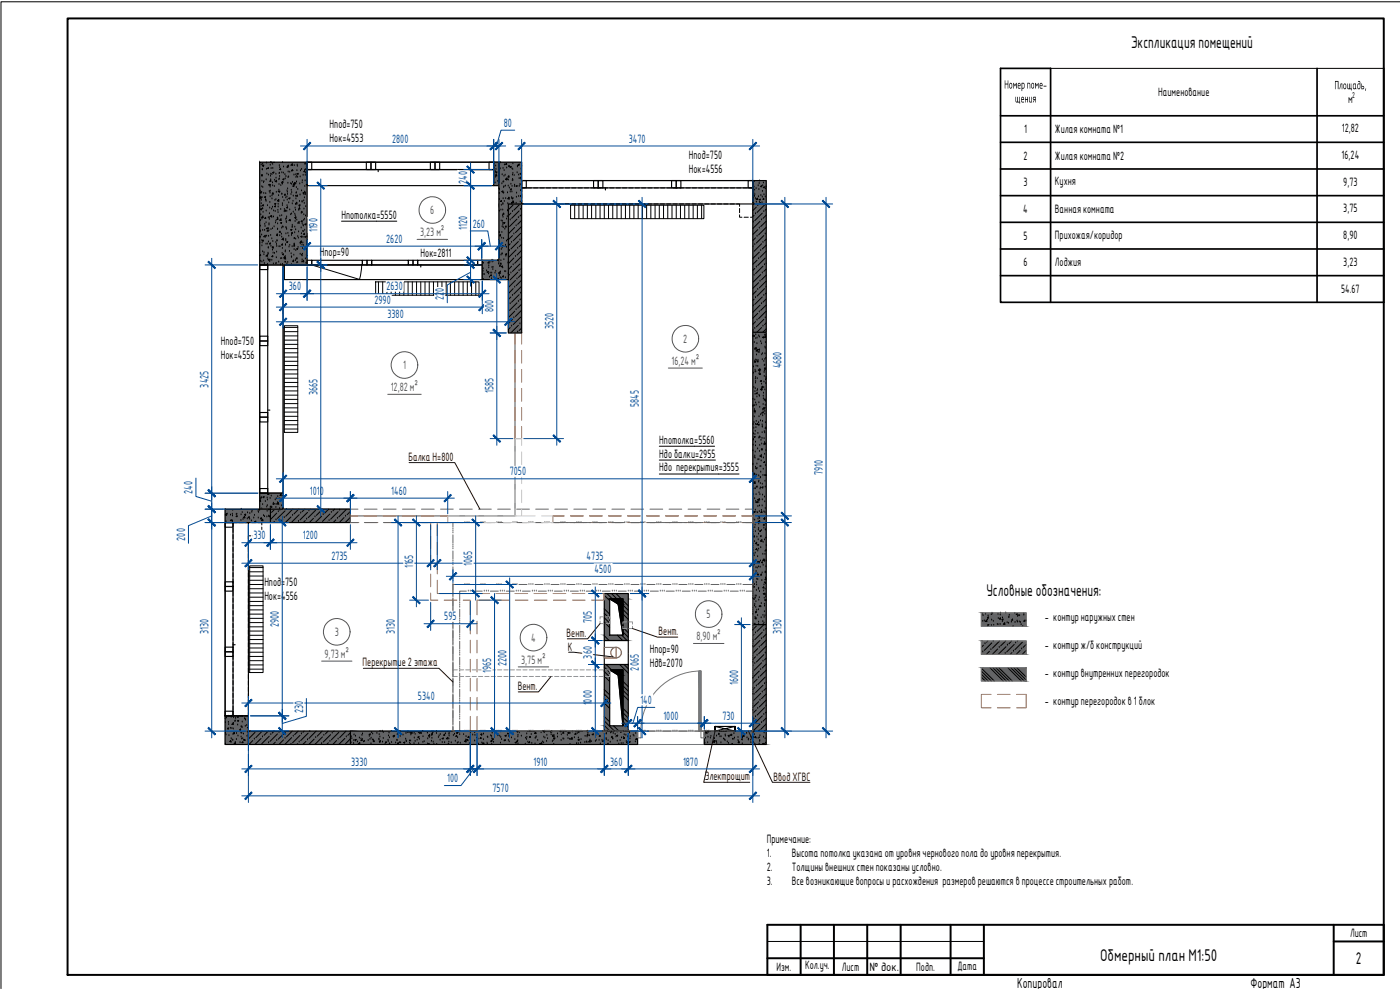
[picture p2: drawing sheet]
<svg xmlns="http://www.w3.org/2000/svg" width="420mm" height="297mm" viewBox="0 0 420 297" stroke-linecap="round" stroke-linejoin="round" font-family="sans-serif">
<defs><g id="words">
<g font-size="4.9">
<text x="339.5" y="14.5">Экспликация помещений</text>
<text x="296" y="178.7">Условные обозначения:</text>
<text x="330.2" y="288.5">Обмерный план М1:50</text>
<text x="406.9" y="289.2">2</text>
</g>
<g font-size="4.2">
<text x="305.3" y="296.5">Копировал</text>
<text x="375.3" y="296.5">Формат A3</text>
</g>
<g font-size="3.5">
<text x="301.4" y="26.6">Номер поме</text>
<text x="313" y="26.6">-</text>
<text x="347.6" y="28.9">Наименование</text>
<text x="400.5" y="26.8">Площадь</text>
<text x="409.5" y="26.8">,</text>
<text x="304.6" y="30.8">щения</text>
<text x="404.6" y="30.9">м</text>
<text x="98.9" y="38.4">Нпод=750</text>
<text x="307.3" y="40">1</text>
<text x="316.6" y="40">Жилая комната №1</text>
<text x="402.7" y="39.7">12,82</text>
<text x="98.9" y="42.6">Hок=4553</text>
<text x="206.8" y="47.8">Нпод=750</text>
<text x="307.2" y="47.9">2</text>
<text x="316.6" y="47.9">Жилая комната №2</text>
<text x="402.6" y="47.7">16,24</text>
<text x="206.8" y="51.9">Hок=4556</text>
<text x="307.2" y="56">3</text>
<text x="316.6" y="55.6">Кухня</text>
<text x="403.1" y="55.7">9,73</text>
<text x="102.5" y="65.6">Нпотолка=5550</text>
<text x="307.1" y="64">4</text>
<text x="316.6" y="64">Ванная комната</text>
<text x="403.1" y="63.7">3,75</text>
<text x="307.2" y="72">5</text>
<text x="316.6" y="71.6">Прихожая/коридор</text>
<text x="403.1" y="71.7">8,90</text>
<text x="96" y="76.9">Hпор=90</text>
<text x="126.2" y="77">Hок=2811</text>
<text x="307.2" y="80">6</text>
<text x="316.6" y="80">Лоджия</text>
<text x="403.1" y="79.7">3,23</text>
<text x="402.5" y="88">54.67</text>
<text x="66.3" y="103.5">Нпод=750</text>
<text x="66.3" y="107.7">Hок=4556</text>
<text x="197.9" y="133.1">Нпотолка=5560</text>
<text x="197.9" y="137.3">Ндо балки=2955</text>
<text x="197.9" y="141.5">Ндо перекрытия=3555</text>
<text x="79.3" y="175.9">Нпод=750</text>
<text x="79.3" y="180.1">Hок=4556</text>
<text x="313.6" y="186.4">- контур наружных стен</text>
<text x="195" y="196">Нпор=90</text>
<text x="313.6" y="194.8">- контур ж/б конструкций</text>
<text x="195" y="200.1">Hдв=2070</text>
<text x="313.6" y="203.1">- контур внутренних перегородок</text>
<text x="313.6" y="211.4">- контур перегородок в 1 блок</text>
<text x="230.1" y="253.1">Примечание:</text>
<text x="230.1" y="257.2">1.</text>
<text x="237.6" y="257.2">Высота потолка указана от уровня чернового пола до уровня перекрытия.</text>
<text x="230.1" y="261.4">2.</text>
<text x="237.6" y="261.4">Толщины внешних стен показаны условно.</text>
<text x="230.1" y="265.6">3.</text>
<text x="237.6" y="265.6">Все возникающие вопросы и расхождения размеров решаются в процессе строительных работ.</text>
<text x="405.2" y="281.2">Лист</text>
<text x="233" y="291.2">Изм.</text>
<text x="241.6" y="290.9">Кол.уч.</text>
<text x="252.6" y="291.2">Лист</text>
<text x="260.9" y="291.2">№ док.</text>
<text x="275" y="291.2">Подп.</text>
<text x="287.3" y="291.1">Дата</text>
</g>
<g font-size="3.5" fill="#004a95">
<text x="151.2" y="38.1">80</text>
<text x="117.7" y="42.8">2800</text>
<text x="188.7" y="42.8">3470</text>
<text x="140.3" y="55.2" transform="rotate(-90 140.3 55.2)">240</text>
<text x="95.2" y="69.7" transform="rotate(-90 95.2 69.7)">1190</text>
<text x="140.3" y="69" transform="rotate(-90 140.3 69)">1120</text>
<text x="141.9" y="68.3">260</text>
<text x="115.9" y="72.9">2620</text>
<text x="86.7" y="87.1">360</text>
<text x="116" y="87.1">2630</text>
<text x="133.2" y="90" transform="rotate(-90 133.2 90)">220</text>
<text x="112.4" y="91.1">2990</text>
<text x="116.3" y="95.5">3380</text>
<text x="148.1" y="93.7" transform="rotate(-90 148.1 93.7)">800</text>
<text x="166.1" y="98.8" transform="rotate(-90 166.1 98.8)">3520</text>
<text x="234.5" y="110.5" transform="rotate(-90 234.5 110.5)">4680</text>
<text x="62.6" y="116.3" transform="rotate(-90 62.6 116.3)">3425</text>
<text x="95.2" y="118.6" transform="rotate(-90 95.2 118.6)">3665</text>
<text x="148.1" y="118" transform="rotate(-90 148.1 118)">1585</text>
<text x="191.7" y="122.2" transform="rotate(-90 191.7 122.2)">5845</text>
<text x="153" y="142.6">7050</text>
<text x="246.9" y="142.6" transform="rotate(-90 246.9 142.6)">7910</text>
<text x="57.8" y="148.2" transform="rotate(-90 57.8 148.2)">240</text>
<text x="93" y="148.4">1010</text>
<text x="117.4" y="148.4">1460</text>
<text x="76" y="161.8">330</text>
<text x="90.9" y="161.8">1200</text>
<text x="55.5" y="162.2" transform="rotate(-90 55.5 162.2)">200</text>
<text x="99.4" y="168">2735</text>
<text x="176.1" y="168">4735</text>
<text x="124" y="170.5" transform="rotate(-90 124 170.5)">1165</text>
<text x="141.7" y="169.7" transform="rotate(-90 141.7 169.7)">1065</text>
<text x="178.4" y="171.9">4500</text>
<text x="62.6" y="190.4" transform="rotate(-90 62.6 190.4)">3130</text>
<text x="83.7" y="188.2" transform="rotate(-90 83.7 188.2)">2900</text>
<text x="118.4" y="190.4" transform="rotate(-90 118.4 190.4)">3130</text>
<text x="133.4" y="186.2">595</text>
<text x="177.6" y="187" transform="rotate(-90 177.6 187)">705</text>
<text x="234.5" y="190.4" transform="rotate(-90 234.5 190.4)">3130</text>
<text x="177.6" y="197.6" transform="rotate(-90 177.6 197.6)">360</text>
<text x="147.4" y="202" transform="rotate(-90 147.4 202)">1965</text>
<text x="152" y="199.8" transform="rotate(-90 152 199.8)">2200</text>
<text x="191.7" y="201.2" transform="rotate(-90 191.7 201.2)">2065</text>
<text x="125.4" y="210">5340</text>
<text x="221.5" y="205.6" transform="rotate(-90 221.5 205.6)">1600</text>
<text x="91" y="214.1" transform="rotate(-90 91 214.1)">230</text>
<text x="177.6" y="211.7" transform="rotate(-90 177.6 211.7)">1000</text>
<text x="192.2" y="211.2">140</text>
<text x="199.1" y="216">1000</text>
<text x="216.8" y="216">730</text>
<text x="105.4" y="229.7">3330</text>
<text x="160.1" y="229.7">1910</text>
<text x="183.1" y="229.7">360</text>
<text x="205" y="229.7">1870</text>
<text x="134.2" y="234.7">100</text>
<text x="147.8" y="237.8">7570</text>
</g>
<g font-size="3.5" fill="#545454">
<text x="129.1" y="64.2">6</text>
<text x="126.1" y="70.9">3,23 м²</text>
<text x="205.1" y="102.9">2</text>
<text x="120.9" y="110.8">1</text>
<text x="201.5" y="109.5">16,24 м²</text>
<text x="117.3" y="117.4">12,82 м²</text>
<text x="212" y="185.5">5</text>
<text x="100.5" y="190.8">3</text>
<text x="97.4" y="197.5">9,73 м²</text>
<text x="159.4" y="192.6">4</text>
<text x="209" y="192.1">8,90 м²</text>
<text x="156.4" y="199.2">3,75 м²</text>
</g>
<g font-size="3.5" fill="#2e0000">
<text x="122.6" y="138.3">Балка H=800</text>
<text x="170.1" y="191.2">Вент.</text>
<text x="197.7" y="190.7">Вент.</text>
<text x="170.4" y="195.2">К</text>
<text x="108.8" y="199.8">Перекрытие 2 этажа</text>
<text x="155.4" y="207.1">Вент.</text>
<text x="211.5" y="234">Электрощит</text>
<text x="232.2" y="234.2">Ввод ХГВС</text>
</g>
<text font-size="2.4" x="405.8" y="29.4">2</text>
</g></defs>
<g fill="#636466" stroke="#636466" stroke-width=".3">
<path d="M294.5 183.9l13.5 4v-4zM294.5 183.9l13.5 4h-13.5z"/>
<path d="M67.6 214.8l6.9 8.6v-8.6zM67.6 214.8l6.9 8.6h-6.9z"/>
<path d="M225.9 99.7l4.1 87.7v-87.7zM225.9 99.7l4.1 87.7h-4.1z"/>
<path d="M225.9 54.2l4.1 7v-7zM225.9 54.2l4.1 7h-4.1z"/>
<path d="M77.9 148l7.1 4.8v-4.8zM77.9 148l7.1 4.8h-7.1z"/>
<path d="M67.6 152.8l13.6 4v-4zM67.6 152.8l13.6 4h-13.6z"/>
<path d="M77.9 48.7l14.3 30.8v-30.8zM77.9 48.7l14.3 30.8h-14.3z"/>
<path d="M211.4 219.4l18.6 4v-4zM211.4 219.4l18.6 4h-18.6z"/>
<path d="M105.2 219.4l86.1 4v-4zM105.2 219.4l86.1 4h-86.1z"/>
<path d="M148.2 48.7l1.5 7v-7zM148.2 48.7l1.5 7h-1.5z"/>
<path d="M149.7 48.7l6.8 5.5v-5.5zM149.7 48.7l6.8 5.5h-6.8z"/>
<path d="M149.7 54.2l6.8 7v-7zM149.7 54.2l6.8 7h-6.8z"/>
<path d="M149.7 61.2l2.9 16.9v-16.9zM149.7 61.2l2.9 16.9h-2.9z"/>
<path d="M144.7 78.1l7.9 5.8v-5.8zM144.7 78.1l7.9 5.8h-7.9z"/>
</g>
<g fill="none" stroke="#000" stroke-width=".3">
<path d="M77.9 59.3l.3-.3 .1 .5h-.4M78.1 57.3h.1M78.3 57.6l.1 .3h-.4zM78.4 49.5h.1M78.4 59.4h.1M78.5 52.7h.1M78.5 57.7h.1M78.6 56h.1M78.6 54.3h.1M78.6 52.8h.1M78.7 52.9h.1M78.7 59.3h.1"/>
<path d="M78.7 52.6h.1M78.7 51h.1M78.8 49.3h.1M78.8 49.7l.4-.1-.2 .3zM78.9 49.8h.1M78.9 56.2h.1M79.1 54.8h.1M79.2 58h.1M79.2 54.5h.1M79.4 59.1l.3-.1-.1 .3zM79.7 59.9h.1M79.8 58.1h.1"/>
<path d="M79.9 54h.1M80 50.8h.1M80 48.9h.1M80.1 52.2h.1M80.5 50.3l.1 .3h-.3zM80.6 52.5h.1M80.6 55.4l.3-.1v.3zM80.8 57.5h.1M81 57.9h.1M81.1 59h.1M81.1 56.1h.1M81.1 57.3h.1"/>
<path d="M81.1 49.6h.1M81.2 55.7h.1M81.2 52.9h.1M81.2 54h.1M81.2 54.1l.1 .3h-.3zM81.3 52.3h.1M81.3 48.8h.1M81.4 50.6h.1M81.4 48.9h.1M81.6 59.7h.1M81.6 52.4h.1M81.6 58.8h.1"/>
<path d="M81.8 54.8h.1M81.8 49.3h.1M81.8 55.7h.1M81.8 51.8l.4-.2-.1 .3zM81.9 50.5h.1M81.9 58.2h.1M81.9 57.9l.1 .3h-.3zM81.9 48.7h.1M82.3 56h.1M82.3 48.7h-.4M82.4 54.1h.1M82.6 54.5l.4-.4v.5z"/>
<path d="M82.8 52.3h.1M82.8 59.9h.1M82.8 53.5h.1M82.9 57.7h.1M83.5 57.6h.1M83.6 58.7h.1M83.7 59.8v.6l-.4-.1zM83.7 57.5l.3-.2-.1 .3zM83.7 57.1h.1M83.7 53.9h.1M83.7 55.4h.1M83.8 52.1h.1"/>
<path d="M83.8 53.7h.1M83.8 49.7h.1M83.9 52h.1M83.9 52.9h.1M83.9 50.3h.1M84.2 50.6v.3h-.3zM84.3 55.7h.1M84.5 55h.1M84.6 58.2h.1M84.6 51.8h.1M84.6 58.3h.1M84.6 54.7l.3-.3v.3z"/>
<path d="M84.8 48.8h.1M84.8 55.2h.1M84.8 59.3h.1M84.9 53.8l.3-.1-.1 .3zM85 51.9h.1M85.1 50.1h.1M85.5 52.4h.1M85.6 58.2v.3h-.3zM85.6 53.7h.1M85.8 59.4h.1M85.8 52.9h.1M86.1 59.1h.1"/>
<path d="M86.1 50.1l.3-.1v.3zM86.1 57.3h.1M86.2 57.7h.1M86.3 58.3h.1M86.3 56.7h.1M86.4 49.9h.1M86.4 55h.1M86.4 53.3h.1M86.5 51.6h.1M86.5 49.8h.1M86.6 49.9h.1M86.6 53.1h.1"/>
<path d="M86.7 59.5l.3-.1-.1 .3zM87 51.7h.1M87.2 55.1h.1M87.3 58.4h.1M87.4 57.1h.1M87.5 55.3h.1M87.5 51.3h.1M87.5 57.8h.1M87.7 49.1l.1 .5h-.5zM87.8 54.7h.1M87.8 50.9l.1 .3h-.4zM87.9 55.8l.4-.1-.2 .3z"/>
<path d="M88 58.8h.1M88.2 52.5h.1M88.3 49.7h.1M88.4 54.9l.1 .5-.5-.1zM88.5 54.7l.1 .4-.3-.1zM88.7 58.9h.1M88.8 55.1h.1M88.8 52.4h.1M88.8 59.7h.1M88.8 53.2h.1M88.9 58h.1M88.9 56.3h.1"/>
<path d="M88.9 57.8h.1M89 54.6h.1M89.1 52.9h.1M89.1 51.2h.1M89.2 52.1l.3-.1-.1 .3zM89.2 49.5h.1M89.2 58.5l.1 .4-.3-.1zM89.2 49.9h.1M89.3 53.2h.1M89.4 56.8h.1M90 55.2h.1M90 58.5h.1"/>
<path d="M90.1 53.1h.1M90.2 51.3h.1M90.5 50.8h.1M90.5 57.3h.1M90.7 54.8h.1M90.7 54.2h.1M91 52.6h.1M91.2 58.4h.1M91.3 57.7l-.4 .2 .3 .2 .1-.3M91.4 59.3h.1M91.4 57.6h.1M91.4 51.1h.1"/>
<path d="M91.4 51.2l.1 .3h-.3zM91.5 56h.1M91.5 49.3h.1M91.6 54.3h.1M91.6 52.6h.1M91.7 57.9h.1M91.7 50.9h.1M91.7 58.4h.1M91.7 49.2h.1M91.7 51.9h.1M91.9 50h.1M92 52.8h.1"/>
<path d="M92 53.3h.1M92.2 55.1l-.3 .3h.3M148.2 48.9l.1-.2 .1 .3h-.2M148.3 50.4h.1M148.6 54.9h.1M148.6 53.2h.1M148.7 51.5h.1M148.8 51.7l.3-.1-.1 .3zM148.8 49.8h.1M148.8 52.7h.1M148.8 50.8h.1M148.9 52.4h.1"/>
<path d="M149.1 52.5v.3h-.3zM149.4 54.4h.1M149.7 53.5h.1M149.7 56.3v.3M149.9 59.8h.1M149.9 58h.1M149.9 49.9h.1M149.9 56.9h.1M149.9 50.5h.1M150.1 50.7h.1M150.2 48.8h.1M150.6 57.5l.3-.2-.1 .3z"/>
<path d="M150.6 55.1h.1M150.7 52.4h.1M151 50.5h.1M151 54.6h.1M151 59.6h.1M151 57.9h.1M151.1 56.2h.1M151.2 54.6h.1M151.2 57.9h.1M151.3 52.9h.1M151.3 56h.1M151.3 51.2h.1"/>
<path d="M151.4 49.5h.1M151.6 52.6h.1M151.7 55.8h.1M151.8 59.6h.1M151.8 53.8l.3-.2v.4zM152 49l.1 .3h-.4zM152.1 50.4h.1M152.1 53.4l.1 .5-.5-.1zM152.3 57.9h.1M152.5 55.8h.1M152.6 54h.1M152.6 50h.1"/>
<path d="M152.7 53h.1M152.7 59.5h.1M152.7 52.8v.4l-.3-.1zM152.8 59.2v.5l-.4-.1zM152.9 56.4h.1M152.9 50h.1M153 50.1l.4-.2-.1 .4zM153.1 57.6h.1M153.3 55.3h.1M153.4 56.6l.1 .4-.3-.1zM153.5 59.3h.1M153.6 57.6h.1"/>
<path d="M153.6 59.5l.4-.1-.2 .3zM153.7 55.9h.1M153.7 50.7h.1M153.8 54.2h.1M153.8 52.5h.1M153.8 53.8h.1M153.9 50.8h.1M153.9 49.1h.1M153.9 52h.1M153.9 54.1h.1M154.3 52.6h.1M154.4 56h.1"/>
<path d="M154.4 55.6h.1M154.9 55.8l.3-.1-.1 .3zM155 59.2h.1M155 57.9h.1M155.2 51.8h.1M155.3 50h.1M155.3 50.1h.1M155.6 49.3l.1 .3h-.3zM155.7 52.5h.1M155.7 59h.1M155.8 53.6h.1M155.8 55.9h.1"/>
<path d="M155.9 49.5h.1M156 55.4h.1M156.1 52.1l.3-.1-.1 .3zM156.2 58.9h.1M156.3 57.2h.1M156.3 59h.1M156.3 55.5h.1M156.3 53.2l.1 .3h-.3zM156.4 53.8h.1M156.4 50.7h.1M156.5 52.1h.1M156.5 50.4h.1"/>
<path d="M156.5 49.8h.1M156.5 48.8v.1M226.1 54.2l.2 .1 .1-.1M226.1 59.5h.1M226.2 57.8h.1M226.3 56.1h.1M226.3 54.4h.1M226.4 58.9h.1M226.5 57.1h.1M226.5 58.4h.1M226.7 59.6h.1M226.9 56.6h.1"/>
<path d="M226.9 59.8l.4-.4 .1 .5zM227.5 55.7h.1M227.6 59h.1M227.8 56.9h.1M227.8 55.1h.1M227.8 59.9l.4-.1-.1 .3zM228 54.3h.1M228.3 58.7h.1M228.5 55.7l.1 .3h-.3zM228.8 59.1h.1M228.8 57.4h.1M228.9 55.7h.1"/>
<path d="M229.1 56.2l.3-.1-.1 .3zM229.1 54.9h.1M229.2 59.5l.1 .3h-.3zM229.3 58.4h.1M229.7 59.1h.1M229.7 56.6h.1M229.9 56.1h.1M77.9 72.9h.1M78 71.2h.1M78.1 69.5h.1M78.1 71.1h.1M78.1 67.8h.1"/>
<path d="M78.1 69.3h.1M78.1 76.4l.1 .3h-.3zM78.1 62.8l.4-.1-.1 .3zM78.2 66.2h.1M78.2 78.4h.1M78.3 64.5h.1M78.3 62.8h.1M78.4 62h.1M78.4 61.1h.1M78.4 60.1h.1M78.5 70.5h.1M78.6 73.8h.1"/>
<path d="M78.6 65.7h.1M78.6 72.2h.1M78.6 78.6h.1M78.7 72.9h.1M78.7 72.2l.3-.1v.3zM78.8 62.6h.1M78.8 69.1h.1M78.8 75.6h.1M78.9 64.8l.1 .5-.5-.1zM79 63.7h.1M79 61.4v.4l-.3-.1zM79.1 78.3h.1"/>
<path d="M79.2 71l.4-.4v.5zM79.2 76.4h.1M79.2 75.8h.1M79.3 79.1h.1M79.4 69.1h.1M79.5 67.3h.1M79.5 67.9h.1M79.7 65.2l.1 .4-.3-.1zM79.8 60.1h.1M79.8 60.4h.1M79.8 66.8h.1M79.8 73.3h.1"/>
<path d="M79.8 76.8l.5-.4v.5zM79.9 63.3h.1M79.9 68.5l.4-.1-.1 .3zM80 70.9h.1M80.1 69.3l.3-.2 .1 .3zM80.2 73.2h.1M80.3 61.7h.1M80.3 79.3h.1M80.4 77.7h.1M80.4 76h.1M80.5 76.3h.1M80.5 77.9l.4-.1-.2 .3z"/>
<path d="M80.5 74.3h.1M80.5 74.5h.1M80.5 65.3h.1M80.6 72.6h.1M80.6 70.9h.1M80.6 68.6h.1M80.7 69.2h.1M80.7 67.5h.1M80.7 67.1h.1M80.8 65.8h.1M80.8 65.3h.1M80.9 64.1h.1"/>
<path d="M80.9 62.4h.1M80.9 78.5h.1M81 60.7h.1M81.1 78h.1M81.1 72.9l.1 .3h-.3zM81.2 64.8l.3-.1-.1 .3zM81.2 70.6h.1M81.3 68.9h.1M81.3 73.9h.1M81.5 62.8h.1M81.6 65.2h.1M81.6 71.7h.1"/>
<path d="M81.6 78.1h.1M81.7 74.2l.4-.1-.1 .4zM81.8 74.3h.1M81.8 62.2h.1M81.8 68.6h.1M81.8 75h.1M81.8 76.7l.1 .3h-.3zM81.9 72.5h.1M82 75.9h.1M82 79.2h.1M82.1 65.1h.1M82.1 63.3h.1"/>
<path d="M82.3 68.1h.1M82.4 76h.1M82.4 62l.2-.2 .1 .2zM82.4 61.2l.4-.2-.2 .3zM82.5 60.1h.1M82.6 63.4h.1M82.7 66.9h.1M82.8 79.2h.1M82.8 66.3h.1M82.8 72.8h.1M82.9 79h.1M82.9 77.3h.1"/>
<path d="M83 73.3h.1M83 70.6l.3-.2-.1 .3zM83 75.6h.1M83.1 73.9h.1M83.1 72.2h.1M83.1 72.3h.1M83.2 70.6h.1M83.2 70.4h.1M83.2 65.4h.1M83.3 68.9h.1M83.3 67.2h.1M83.3 68.7h.1"/>
<path d="M83.4 65.5h.1M83.4 65.6v.3h-.3zM83.4 63.1h.1M83.4 63.8h.1M83.5 62.1h.1M83.5 61.3h.1M83.6 60.4h.1M83.7 78.6h.1M83.7 74h.1M83.9 70.7h.1M84 64.8h.1M84 74h.1"/>
<path d="M84 69.4l.1 .3h-.3zM84.2 79.4h.1M84.2 66.9l.3-.2v.3zM84.2 77.6h.1M84.2 62.9h.1M84.3 65.6l.1 .6-.5-.1zM84.5 70.3h.1M84.5 68.4h.1M84.5 64.7h.1M84.5 71.1h.1M84.5 77.6h.1M84.7 76h.1"/>
<path d="M84.8 61.1h.1M84.8 79.3h.1M84.8 61.7h.1M84.8 68.1h.1M84.8 74.5h.1M84.8 73.2v.3h-.3zM84.8 76.3l.3-.1-.1 .3zM85 68.1h.1M85 71.4v.5h-.4zM85 72h.1M85.2 60.3h.1M85.2 77.3l.3-.3v.3z"/>
<path d="M85.3 77.6l.4-.4v.5zM85.3 63.5h.1M85.3 62.9h.1M85.4 63.2l.4-.1-.1 .3zM85.5 78.6h.1M85.5 77.5h.1M85.6 76.9h.1M85.6 75.6h.1M85.6 75.3h.1M85.7 73.6h.1M85.7 73.4h.1M85.7 78.7h.1"/>
<path d="M85.8 71.9h.1M85.8 65.8h.1M85.8 72.2h.1M85.8 70.2h.1M85.8 68.3h.1M85.9 68.5h.1M85.9 66.4h.1M85.9 66.8h.1M85.9 65.6h.1M86 72.6l.4-.1-.2 .3zM86 65.1h.1M86 68.8h.1"/>
<path d="M86.1 63.4h.1M86.1 79.2h.1M86.1 61.7h.1M86.2 60h.1M86.3 62v.4l-.3-.1zM86.4 78.7h.1M86.4 70h.1M86.7 60.9h.1M86.7 70.9h.1M86.7 74.1h.1M86.9 75.4h.1M87 73.6h.1"/>
<path d="M87 63h.1M87 65.9v.3h-.3zM87.2 66.3h.1M87.2 64.4h.1M87.2 68.9l.4-.1-.1 .3zM87.4 76.1h.1M87.5 77.2h.1M87.5 79.4h.1M87.5 64.2h.1M87.5 70.6h.1M87.5 77.1h.1M87.7 68.3h.1"/>
<path d="M87.7 74h.1M87.7 69.7l.1 .3h-.3zM87.7 68h.1M87.7 61.2h.1M87.7 67.6h.1M87.8 78.3l.3-.1v.3zM87.9 60.4h.1M88 63.7h.1M88.1 78.3h.1M88.2 76.6h.1M88.2 73.4h.1M88.3 74.9h.1"/>
<path d="M88.3 71.6h.1M88.3 73.2h.1M88.4 71.5h.1M88.4 73.6h.1M88.4 73.5v.3h-.3zM88.4 69.8h.1M88.5 68.1h.1M88.5 64.2h.1M88.5 65.3l.3-.2-.1 .3zM88.6 66.4h.1M88.6 62.4h.1M88.6 64.8h.1"/>
<path d="M88.6 65.7h.1M88.7 63.1h.1M88.7 78.2h.1M88.7 61.4h.1M88.7 68.9h.1M88.7 65.3h.1M88.7 71.7h.1M88.8 75.2h.1M89 74.7l.4-.2-.1 .3zM89.1 66h.1M89.1 78.9h.1M89.1 60.7v.5l-.4-.1z"/>
<path d="M89.1 77.3l.1 .4-.3-.1zM89.3 78.8h.1M89.4 71h.1M89.5 74.2h.1M89.5 71.4h.1M89.6 69.6h.1M89.7 63.1h.1M89.7 61.6l.3-.1v.3zM89.7 66.5l.1 .5-.4-.1zM89.8 62.3h.1M89.9 60.4h.1M89.9 62.4l.1 .3h-.3z"/>
<path d="M90.1 76.3h.1M90.1 73.2h.1M90.3 71l.3-.1-.1 .2zM90.4 68.4h.1M90.4 64h.1M90.4 72.3l.1 .5-.5-.1zM90.5 63.7h.1M90.5 70.1h.1M90.5 76.6h.1M90.6 78.6h.1M90.6 60.5h.1M90.6 73.5h.1"/>
<path d="M90.6 66.2l.1 .3h-.3zM90.7 78h.1M90.7 76.8h.1M90.7 60.6h.1M90.7 67.1h.1M90.7 63.8h.1M90.8 76.3h.1M90.8 74.6h.1M90.9 72.9h.1M90.9 69.4h.1M90.9 71.2h.1M90.9 67.6h.1"/>
<path d="M91 69.5h.1M91.1 67.8h.1M91.1 73.7h.1M91.1 78.1v.5l-.4-.1zM91.1 66.1h.1M91.1 60.3h.1M91.2 64.4h.1M91.2 62.7h.1M91.3 61h.1M91.3 70l.1 .3h-.3zM91.4 65.8h.1M91.4 69.1h.1"/>
<path d="M91.5 71.2h.1M91.5 67.3l.4-.1-.2 .3zM91.7 77.7h.1M91.7 64.8h.1M91.7 71.2h.1M91.7 62h.1M91.8 79h.1M91.9 76.6h.1M92 74.7h.1M92 73.8l.1 .4-.3-.1zM92.1 71.1h.1M92.2 76.7v.1"/>
<path d="M144.8 78.8h.1M145.1 79h.1M146.7 79.7h.1M146.7 78.6l.1 .3h-.4zM147 78.7h.1M147.7 78.1h.1M147.7 78.6h.1M148 78.3h.1M149.3 78.2h.1M149.6 79.2h.1M149.7 78.8h.1M149.9 76.2h.1"/>
<path d="M149.9 80h.1M149.9 63.4h.1M149.9 69.8h.1M149.9 70.6l.3-.2v.3zM150 70.9h.1M150.2 70.8h.1M150.2 79.9h.1M150.3 78.2h.1M150.3 63h.1M150.3 78.9l.1 .3h-.3zM150.4 76.5h.1M150.4 66.3h.1"/>
<path d="M150.5 74.8h.1M150.5 61.6h.1M150.5 60.1v.4l-.3-.1zM150.5 80l.3-.2-.1 .3zM150.5 73.1h.1M150.6 71.4h.1M150.6 69.8h.1M150.6 76.2h.1M150.7 68.1h.1M150.7 74.4h.1M150.7 66.4h.1M150.7 76.2h.1"/>
<path d="M150.8 64.7h.1M150.9 63h.1M150.9 61.3h.1M150.9 67h.1M150.9 61.1h.1M150.9 67.5h.1M150.9 73.9h.1M151 65.2h.1M151 68.3h.1M151.1 71.6h.1M151.1 66.9l.4-.2-.1 .3zM151.2 64v.3l-.3-.1z"/>
<path d="M151.2 77.9h.1M151.3 60.4h.1M151.5 68.8h.1M151.7 76.3l.4-.2-.2 .3zM151.7 73.6h.1M151.8 76.9h.1M151.8 67.8l.1 .3h-.3zM152 74.2h.1M152 72.3h.1M152 65.7h.1M152.2 65h.1M152.3 63.2h.1"/>
<path d="M152.4 61.1h.1M152.4 78.9h.1M152.6 71.6l-.3 .3h.3M152.6 63.1l-.2 .1 .2 .1M153.5 61h.1M153.6 61.2h.1M153.9 60.6h.1M154.1 60.6h.1M154.1 60.5l.1 .3h-.4zM154.9 61h.1M156.1 60.6h.1M226.1 61.2h.1"/>
<path d="M227 60.6h.1M227.9 60.7h.1M228.3 61h.1M228.7 60.8h.1M144.9 82.3h.1M144.9 81.4h.1M145 80.6h.1M145 83.8h.1M145.3 82.4h.1M146.1 81.3h.1M146.2 81.6l.4-.1-.2 .3zM146.6 82.2h.1"/>
<path d="M146.7 80.4h.1M146.9 83.2h.1M147.1 81.9h.1M147.2 82.7l.2-.2v.2zM147.5 83.6h.1M147.6 81.9h.1M147.7 80.2h.1M147.9 80.9h.1M148 80.2h.1M148.5 81.9h.1M148.8 81.4h.1M149.2 83.6l.4-.1-.1 .3z"/>
<path d="M149.6 81.9l.5-.4v.5zM149.8 82.1h.1M149.9 82.7h.1M150.1 83.3h.1M150.2 81.6h.1M150.4 83.5h.1M150.9 80.4h.1M151 82.7l.1 .4-.3-.1zM151.5 81.5h.1M151.7 83.3h.1M151.8 81.5h.1M152.5 82.2h.1"/>
<path d="M227.3 99.7h.1M225.9 100.7l.1-.1 .1 .3h-.2M225.9 119.6v.1M226.1 112h.1M226.1 110.1h.1M226.2 116.2h.1M226.4 102.8h.1M226.4 108.6l.3-.2v.3zM226.4 101h.1M226.5 108.3h.1M226.6 117.5h.1M226.6 118.3h.1"/>
<path d="M226.6 111.6h.1M226.6 104.6h.1M226.6 111.1h.1M226.7 116.6h.1M226.7 113.7h.1M226.7 114.9h.1M226.7 104.4l.1 .3h-.3zM226.8 113.2h.1M226.8 114.5h.1M226.8 111.5h.1M226.8 100.4h.1M226.8 101.6h.1"/>
<path d="M226.8 108h.1M226.9 109.8h.1M226.9 108.1h.1M226.9 104.5h.1M226.9 118l.4-.2-.1 .4zM227 106.5h.1M227.1 104.8h.1M227.2 103.1h.1M227.2 119.1h.1M227.2 101.4h.1M227.2 117.3h.1M227.2 113.6h.1"/>
<path d="M227.3 104.9l.1 .5-.5-.1zM227.3 116.9h.1M227.4 109.9h.1M227.5 108.2v.4l-.3-.1zM227.5 108.1h.1M227.5 105.7h.1M227.6 111.1l.4-.4v.5zM227.6 104.9l.4-.1-.1 .3zM227.7 100.8h.1M227.8 112.2h.1M227.8 118.6h.1M227.8 105.7h.1"/>
<path d="M227.9 101.1h.1M227.9 118.9h.1M228 111.7h.1M228.1 112l.1 .4-.3-.1zM228.2 114.3l.3-.1-.1 .3zM228.3 111h.1M228.3 102.5h.1M228.5 117.1h.1M228.5 103.2h.1M228.6 115.3h.1M228.6 106.5h.1M228.6 116.1l.3-.2v.3z"/>
<path d="M228.6 116.4l.1 .6-.4-.1zM228.8 107.9h.1M228.8 106.1h.1M228.9 101.2l.3-.1-.1 .3zM228.9 116.3h.1M229.1 118.9h.1M229.1 119.7h.1M229.2 118h.1M229.2 116.3h.1M229.2 108.4h.1M229.3 114.6h.1M229.3 111.7h.1"/>
<path d="M229.4 112.9h.1M229.4 109.7h.1M229.4 111.2h.1M229.4 110.6l.4-.1-.1 .3zM229.5 109.5h.1M229.5 107.9h.1M229.5 100.6h.1M229.5 117h.1M229.6 106.2h.1M229.6 104.1h.1M229.6 110.6h.1M229.6 119.7v.3h-.3z"/>
<path d="M229.6 100.5h.1M229.7 104.5h.1M229.7 100.9v.3h-.3zM229.7 102.8h.1M229.7 113.9h.1M229.8 101.1h.1M229.8 107.5h.1M229.8 115.1h.1M229.9 113.3h.1M230 113.7h.1M225.9 139v.3M225.9 121.6v.3"/>
<path d="M226 135.2h.1M226 133.5h.1M226 127.4h.1M226.1 131.9h.1M226.1 132h.1M226.1 130.2h.1M226.2 128.5h.1M226.3 126.8h.1M226.3 131.1l.3-.1-.1 .3zM226.4 125.1h.1M226.4 137.3h.1M226.4 123.4h.1"/>
<path d="M226.4 122.9h.1M226.5 121.7h.1M226.5 120h.1M226.5 136.8h.1M226.6 123.9h.1M226.6 130.4h.1M226.6 137.4h.1M226.6 123.2l.1 .3h-.3zM226.7 135.6h.1M226.7 129.4h.1M226.7 132.7h.1M226.7 127.3h.1"/>
<path d="M226.7 133.8h.1M226.8 120.9h.1M226.9 128.3h.1M226.9 126.4h.1M226.9 121.5h.1M227.2 139.2h.1M227.3 127l.1 .3h-.3zM227.4 134.7h.1M227.5 130h.1M227.5 138h.1M227.5 127.4l.3-.1v.3zM227.7 126.8h.1"/>
<path d="M227.8 120.8h.1M227.8 131.5h.1M227.8 137.9h.1M227.8 125h.1M227.9 135.5h.1M228 133.6h.1M228 122.2h.1M228 130.8l.1 .4-.3-.1zM228 136.8l.4-.1-.1 .3zM228.1 140h.1M228.2 126.3h.1M228.3 124.4h.1"/>
<path d="M228.3 140h.1M228.4 132.1h.1M228.4 138.3h.1M228.5 136.6h.1M228.5 137.2h.1M228.6 134.9h.1M228.6 133.2h.1M228.6 124.2h.1M228.7 131.5h.1M228.7 129.8h.1M228.7 127.5h.1M228.7 134.6l.1 .4-.3-.1z"/>
<path d="M228.7 123.7l.4-.1-.1 .3zM228.8 128.1h.1M228.8 128h.1M228.9 126.4h.1M228.9 124.7h.1M229 123h.1M229 121.4h.1M229.1 137.4h.1M229.2 138.8l.2-.3 .1 .3zM229.3 133.5h.1M229.3 131.6h.1M229.3 122.2l.1 .5h-.5z"/>
<path d="M229.3 133.1l.4-.1-.2 .3zM229.4 129.5h.1M229.4 132.8h.1M229.5 129.9h.1M229.5 136.3h.1M229.5 124.3h.1M229.5 123.4h.1M229.6 122.5h.1M229.7 121.6h.1M229.7 126.8h.1M229.7 133.3h.1M229.7 139.7h.1"/>
<path d="M229.7 120.4h.1M229.9 135.2h.1M230 128.1l-.4 .4h.4M67.8 156.5h.1M67.9 154.7h.1M68 154.1v.4h-.4zM68.2 154.2h.1M69.1 156.1l.4-.1-.1 .3zM69.2 154.5h.1M69.7 156.5h.1M69.7 154.3h.1M69.8 154.8h.1"/>
<path d="M69.8 156.3h.1M69.9 153.1h.1M70.9 154.4h.1M71.1 154.3h.1M71.1 154.7l.1 .3h-.3zM72.3 156.2h.1M72.3 154.5h.1M72.4 152.8h.1M72.7 153.8h.1M72.9 155.9h.1M73 155.3l.4-.4 .1 .5zM73.4 154.5l.3-.2v.3z"/>
<path d="M73.6 154.5h.1M74.2 155.7h.1M74.3 153.9h.1M74.8 155v.3h-.3zM74.9 155.8h.1M75 154.1h.1M75.4 156.3h.1M75.6 153.7h.1M75.6 153.3h.1M76.2 155.4h.1M76.4 154.6h.1M76.4 156.5l.4-.1-.1 .3z"/>
<path d="M77.5 153.4h.1M77.5 155.4h.1M77.6 153.7h.1M77.9 150.2l.2-.2 .1 .4h-.3M78 152.7l-.1 .3-.2-.1 .1-.1M78.2 149.7h.1M78.4 149.4h.1M78.4 155.8h.1M78.4 155.3v.3h-.3zM78.4 152.7h.1M78.4 149.3h.1M78.6 152.8h.1"/>
<path d="M78.8 151.4h.1M78.8 155.8l.1 .4h-.5zM78.9 149.2l.3-.2v.3zM79.1 154.7h.1M79.4 155h.1M79.6 150.5h.1M80.1 152.1h.1M80.1 155.1h.1M80.2 149.4h.1M80.2 153.4h.1M80.2 151.7h.1M80.3 150h.1"/>
<path d="M80.3 148.4h.1M80.6 154.8h.1M80.6 148l.1 .3h-.3zM80.7 153h.1M80.7 154.9l.4-.1-.2 .3zM81.1 149.5h.1M81.2 152.8h.1M81.3 151.8l.1 .4-.3-.1zM81.4 148.8h.1M81.6 152.3h.1M81.9 151.2l.4-.1-.1 .3zM82 151h.1"/>
<path d="M82.6 150h.1M82.8 152.3h.1M82.8 151.3h.1M82.9 149.6h.1M83.3 150.8h.1M83.4 149h.1M83.6 150.8l.1 .5-.5-.1zM83.8 149.7h.1M83.9 152.6h.1M84.3 148.3v.4l-.3-.1zM84.4 148.3h.1M84.5 151.8h.1"/>
<path d="M84.6 148.8h.1M85 152.2l-.2 .2 .2 .1M226 155.8h.1M226.1 145.1h.1M226.1 154h.1M226.1 148.4h.1M226.2 145l.4-.4 .1 .5zM226.3 146.6h.1M226.4 144.8h.1M226.5 149.6h.1M226.5 156.1h.1M226.5 142l.1 .3h-.3z"/>
<path d="M226.5 158.3h.1M226.5 143.2h.1M226.5 153.4l-.4 .2 .3 .2 .1-.3M226.6 157.6h.1M226.7 146.6h.1M226.7 153.1h.1M226.7 159.5h.1M226.7 140.2h.1M226.8 150.4h.1M226.8 140.5l.4-.1-.1 .3zM226.9 153.7h.1M226.9 150.8l.4-.4v.4z"/>
<path d="M226.9 148.4h.1M226.9 146.1l.3-.3v.3zM227.1 142.6h.1M227.4 153.8h.1M227.4 149.9l.4-.1-.2 .3zM227.5 152h.1M227.5 155.7h.1M227.5 156.5l.5-.3v.4zM227.6 159h.1M227.7 158.6h.1M227.7 144.6h.1M227.7 142.8h.1"/>
<path d="M227.7 150.8h.1M227.7 157.2h.1M227.8 156.9h.1M227.8 144.3h.1M227.8 155.2h.1M227.8 147.9h.1M227.9 153.5h.1M227.9 151.8h.1M227.9 149.6l.1 .3h-.3zM228 150.1h.1M228 155.6h.1M228 159.3l.3-.1-.1 .3z"/>
<path d="M228 148.4h.1M228.1 146.7h.1M228.2 145.1h.1M228.2 143.2h.1M228.2 143.4h.1M228.2 146.4h.1M228.3 141.7h.1M228.5 159.2h.1M228.5 153.1h.1M228.6 153.4l.1 .4-.4-.1zM228.6 146.2l.4-.1-.1 .3zM228.7 151.8h.1"/>
<path d="M228.8 150h.1M228.8 145.3h.1M228.9 148.5h.1M229 142.6h.1M229.1 140.8h.1M229.2 155.6l.3-.1-.1 .3zM229.2 158.4h.1M229.3 153.6h.1M229.3 157.3l.1 .3h-.3zM229.4 149.1h.1M229.4 155.6h.1M229.5 150.6h.1"/>
<path d="M229.5 142.7h.1M229.6 144.4h.1M229.6 153.8h.1M229.7 146.1h.1M229.7 152.6h.1M229.7 159h.1M229.8 159h.1M229.8 142.7h.1M229.8 157.1h.1M230 142.5h.1M226 176.1l.4-.1-.1 .3zM226.1 175.9h.1"/>
<path d="M226.2 166.2h.1M226.3 179.6v.3h-.3zM226.3 169.5h.1M226.4 166.7h.1M226.4 160.8v.3h-.3zM226.4 168.9h.1M226.4 175.4h.1M226.5 162.5h.1M226.6 179.5h.1M226.7 179.4h.1M226.7 165.9h.1M226.7 172.4h.1"/>
<path d="M226.7 178.8h.1M226.7 163l.4-.1-.2 .3zM226.8 172.2h.1M226.9 170.3h.1M226.9 171.5h.1M226.9 178.8h.1M227 177.2h.1M227 174.8h.1M227.1 175.5h.1M227.1 163h.1M227.1 164.6l.1 .3h-.4zM227.1 173.8h.1"/>
<path d="M227.2 161.1h.1M227.2 172.1h.1M227.2 170.4h.1M227.2 163.6h.1M227.3 168.7h.1M227.3 172.4l.3-.1-.1 .3zM227.4 167h.1M227.4 165.3h.1M227.4 173.9h.1M227.5 163.6h.1M227.5 162h.1M227.5 168.7l.3-.3v.3z"/>
<path d="M227.6 160.3h.1M227.6 176.8h.1M227.7 164.7h.1M227.7 163.6h.1M227.7 170.1h.1M227.7 176.5h.1M227.9 179.3h.1M227.9 177.5h.1M227.9 168.9h.1M228.1 170.2h.1M228.2 168.3h.1M228.2 161h.1"/>
<path d="M228.2 162.3l.4-.4 .1 .5zM228.3 164.3h.1M228.4 161h.1M228.5 172.2l.1 .3h-.3zM228.5 168.7l.4-.1-.1 .3zM228.6 174.2h.1M228.7 171.9h.1M228.9 166.3h.1M229 162.7h.1M229 169.6h.1M229.1 178.2l.3-.2-.1 .3zM229.2 177.3h.1"/>
<path d="M229.2 176.4v-.3l-.3 .2 .4 .1M229.3 175.5h.1M229.3 167.7l.1 .5-.5-.1zM229.4 179.5h.1M229.4 168.4h.1M229.4 174.9h.1M229.4 162h.1M229.5 168.1h.1M229.6 178.5h.1M229.6 166.3h.1M229.6 176.8h.1M229.6 165.4h.1"/>
<path d="M229.6 171.9h.1M229.6 178.3h.1M229.7 171.6h.1M229.7 175.1h.1M229.7 174.9h.1M229.7 173.4h.1M229.8 179.1h.1M229.8 171.7h.1M229.9 170h.1M230 168.3h.1M230 163.7h.1M230 161.1l-.2 .3h.2"/>
<path d="M230 173.5l-.4 .4 .4 .1M230 165h-.3l.3 .2M226.4 187.3h.1M226.4 181.8h.1M226.5 181.3h.1M226.6 187.3h.1M226.6 185.2h.1M226.6 185.5l.3-.1v.3zM226.7 185.6h.1M226.7 183.9h.1M226.8 182.2h.1M226.9 180.5h.1"/>
<path d="M226.9 183.4l.1 .3h-.3zM227.1 183.1h.1M227.4 184.7h.1M227.5 187.4l.2-.2v.2M227.6 183h.1M227.7 186.7h.1M227.7 180.1h.1M228.2 181.7l-.4 .1 .3 .2 .1-.3M228.3 182.1h.1M228.4 185.4h.1M228.5 181.1h.1M228.9 186.5h.1"/>
<path d="M229 184.6h.1M229.1 187.4h.1M229.3 186.9h.1M229.3 185.2h.1M229.4 183.5h.1M229.4 181.3h.1M229.4 181.8h.1M229.5 180.2h.1M229.6 184.7h.1M230 180.2l-.1-.3-.2 .3h.3M294.8 184.3h.1M294.9 186.4h.1"/>
<path d="M295 184.7h.1M295.4 186.3h.1M295.8 184.3h.1M296.1 186l.1 .5h-.5l.4-.5M296.3 187.9h.1M296.4 186h.1M296.4 187.5l.4-.1-.1 .3zM296.5 184.8h.1M296.6 185.1v.3h-.3zM297.5 184.4h.1M297.5 187.7h.1M297.6 186h.1"/>
<path d="M297.6 184.3h.1M297.7 184h.1M297.7 183.9h.2M298.1 186.4h.1M298.2 187.6h.1M299.3 187.4h.1M299.5 187.4h.1M299.5 184.3h.1M299.6 185.6h.1M300.1 187.4h.1M300.2 185.7h.1M300.2 184.5h.1"/>
<path d="M300.2 185.4l.1 .3h-.3zM300.3 184h.1M300.7 185.9l.3-.2-.1 .3zM300.8 186.5h.1M300.9 185.4h.1M301.1 187.3l.4-.4 .1 .5zM301.4 187.2h.1M301.8 183.9h.1M302.3 186.8h.1M302.7 187h.1M302.8 185.3h.1M302.8 185.2h.1"/>
<path d="M302.9 184.6h.1M303.5 186.6h.1M303.8 187.9h.2M303.9 185.7v.4l-.3-.1zM304.5 184.1h.1M304.6 186.8h.1M305 184.3l.3-.2-.1 .3zM305.2 186.3h.1M305.4 186.6h.1M305.4 184.9h.1M305.6 184.7h.1M305.9 186.6h.1"/>
<path d="M306 184.7h.1M306.2 186.8h.1M306.5 187.4h.1M306.8 187.9l.2-.2v.2M307.3 184.6h.1M307.3 184.2h.1M307.5 186.1l.1 .3h-.3zM307.8 186.3h.1M307.9 186.3h.1M67.6 215.7h.1M67.6 216.8h.1M67.6 214.8h.3"/>
<path d="M68 215.4h.1M68.5 218.4l.1 .3h-.3zM68.5 216.7h.1M68.6 214.9h.1M68.6 217.4h.1M69.1 218.5h.1M69.4 215.2h.1M69.6 218.6h.1M69.6 214.9h.1M70 216.9v.5l-.4-.1zM70 218.7h.1M70 219.9l.4-.1-.1 .3z"/>
<path d="M70.1 217h.1M70.1 215.3h.1M70.5 216.5h.1M70.6 216.3h.1M70.7 215.5h.1M71.2 216.3l.4-.2-.1 .3zM71.3 217.5h.1M71.5 214.9v.3h-.3zM71.9 219l.3-.3v.3zM72.3 219.9h.1M72.3 218.1h.1M72.3 215h.1"/>
<path d="M72.6 218.1h.1M72.6 218.3h.1M72.7 216.6h.1M72.8 215h.1M73.4 215.6h.1M73.6 215.8h.1M73.6 217.9h.1M73.7 216.1h.1M74 217.7h.1M74.2 219.7h.1M74.5 218.2l-.2 .1 .2 .1M111.5 219.8h.1"/>
<path d="M114 219.4h.1M114.7 219.4h.1M115 219.8h.1M116.8 219.9h.1M117.4 219.5h.1M119.7 219.4h.1M120.1 219.6h.1M122.4 219.4l.1 .3h-.3zM122.9 219.7h.1M123.5 219.5l.1 .5-.5-.1zM124.4 219.7h.1M125.6 219.8h.1"/>
<path d="M126.1 219.7l.1 .3-.3-.1zM126.9 219.5h.1M128.3 219.9h.1M129.7 219.5l.3-.1-.1 .3zM129.7 219.7h.1M129.8 220v.3h-.3zM131 219.5h.1M134.8 220h.1M136.9 219.9l.4-.1-.1 .3zM137.4 219.7h.1M137.7 219.8h.1M141.2 220h.1"/>
<path d="M142.5 219.8h.1M144.4 219.6h.1M147.7 219.9h.1M150.3 219.6h.1M155.3 219.7h.1M155.8 219.9h.1M159 219.4h.1M160.7 219.8h.1M160.8 219.6l.1 .5-.5-.1zM162.4 219.9h.1M162.9 219.4h.1M163.1 219.5l.4-.1-.1 .3z"/>
<path d="M163.3 219.5h.1M165.5 219.4l.1 .3h-.4zM165.6 219.5h.1M168.3 219.7h.1M169.1 219.7l.1 .3-.3-.1zM170.4 219.9l.4-.1-.1 .3zM170.5 219.8h.1M171 219.8h.1M171.8 219.6h.1M172.8 220v.3h-.3zM173.7 219.7h.1M173.7 219.9h.1"/>
<path d="M176.2 219.6h.1M176.3 219.4h.1M176.4 220h.1M178.1 219.4h.1M180.8 219.5h.1M183.3 219.9h.1M183.5 219.7h.1M185.2 219.7h.1M186.2 219.8h.1M186.6 219.7h.1M188.9 219.9h.1M211.8 219.9h.1"/>
<path d="M212.1 219.7l.1 .3-.3-.1zM212.5 219.5h.1M212.6 219.7h.1M214.5 219.4h.1M214.7 219.4h.1M215.8 220l.1 .3h-.3zM222.9 219.8h.1M225.5 219.4h.1M226 219.8h.1M229.3 219.9h.1M229.6 219.4h.4M67.6 220h.1"/>
<path d="M67.6 223.3h.1M67.8 220.5h.1M68.7 220.7h.1M69.2 222.2l.1 .3h-.3zM69.3 222.7h.1M69.4 221.6h.1M69.7 222.1h.1M69.9 222.1h.1M69.9 220.4h.1M70.4 220.2h.1M70.6 222.7h.1M70.7 222.7v.5l-.4-.1z"/>
<path d="M71 221.9h.1M71 220.1h.1M71.4 220.8h.1M72.1 222.8h.1M72.3 221.1h.1M72.5 221.7h.1M72.6 220h.1M72.9 221.6h.1M72.9 222.5v.3h-.3zM73.1 220.2h.1M73.1 222l.3-.1-.1 .3zM73.6 222.2h.1"/>
<path d="M74.1 220.9h.1M105.4 222.9h.1M105.4 221.1h.1M105.6 221.6h.1M106.1 223.1h.1M106.2 222.2h.1M106.3 220.5h.1M106.5 222l.4-.1-.1 .3zM106.7 220.9h.1M106.7 222.3h.1M107.3 222.6h.1M107.5 223.2l.5-.4v.5z"/>
<path d="M107.9 221.4h.1M108.3 221.7h.1M108.6 221.9l.1 .3h-.4zM108.6 220.6h.1M108.8 221.9h.1M108.8 220.2h.1M109.1 222.6h.1M109.4 222.4h.1M110.5 222.2h.1M110.8 220.3l.3-.1-.1 .3zM110.8 220.9h.1M111 221.9h.1"/>
<path d="M111.3 223.2h.1M111.4 221.5h.1M111.8 222h.1M111.8 220.2h.1M112.1 222.1h.1M112.1 222.5h.1M112.2 222.2l.1 .3h-.3zM113.1 220h.1M113.7 221.8h.1M113.7 222h.1M113.8 220.4h.1M113.8 222.4l.4-.2-.1 .4z"/>
<path d="M114 222.8h.1M114 221.1h.1M114.8 222.7h.1M115 221.6h.1M115.6 223.3h.1M115.9 222.5l.1 .3h-.3zM116.5 222.1h.1M116.5 222.5h.1M116.6 220.8h.1M116.8 223.2h.1M116.9 221.3h.1M117 223.3h.1"/>
<path d="M117.5 222.8h.1M118 221.1h.1M118.1 220.8l.3-.2v.3zM118.2 221.2h.1M118.7 222.9h.1M119.1 222.1h.1M119.2 222.2h.1M119.2 220.4h.1M119.5 222.8l.1 .4-.3-.1zM119.9 222.8h.1M120.1 220.9h.1M120.2 222.9h.1"/>
<path d="M120.9 220.5h.1M121.1 222.8l.4-.1-.1 .3zM121.8 221.8h.1M121.8 220.1h.1M121.9 222.3h.1M122 222.5h.1M122.9 222.3h.1M122.9 223h.1M123 223.4l.2-.2v.2M123.2 222.3h.1M123.3 220.5h.1M123.9 220h.1"/>
<path d="M124.2 223.1h.1M124.3 221.4h.1M124.6 220.3h.1M124.6 222.4h.1M125.2 222.1h.1M125.4 221.2l.3-.2-.1 .3zM125.6 223.1h.1M125.9 221.8h.1M126.5 220.1h.1M126.9 222.7h.1M127 221.1h.1M127.3 222.5h.1"/>
<path d="M128.4 221.7h.1M128.4 223.2h.1M128.4 223.2l.4-.1-.1 .3zM128.8 221.3h.1M128.9 220.4l.1 .4h-.4zM129.5 222.4h.1M129.6 220.7h.1M129.6 221.5h.1M130 222.7h.1M130.2 223.3h.1M131 220.1h.1M131.1 223.3h.1"/>
<path d="M131.6 221.3h.1M131.8 220.8h.1M132.1 222.1h.1M132.1 220.4h.1M132.7 221.6l.4-.2-.2 .3zM132.7 222.8h.1M133.4 222.8h.1M133.4 220.6v-.3l-.3 .3h.4M133.7 220.2h.1M134.4 221.2v.5l-.4-.1zM134.5 223.3h.1M134.7 223.4h.1"/>
<path d="M134.7 221.7h.1M134.7 222.7h.1M134.7 220.3h.1M134.8 220.8h.1M135.4 222.9h.1M136.1 220.7h.1M136.4 220.3h.1M136.7 222.4h.1M137 220.6l.1 .3h-.3zM137.2 223h.1M137.3 221.3h.1M137.5 222.8h.1"/>
<path d="M138 220.4h.1M138.1 223h.1M139.1 220.4h.1M139.4 222.4l.4-.3v.4zM139.8 222.7h.1M139.8 222h.1M139.9 221h.1M140 222l.3-.1v.3zM140.5 222.3h.1M140.7 220.9l.1 .4-.4-.1zM140.8 223.1h.1M141.1 221.8h.1"/>
<path d="M141.9 220.5h.1M142.5 222.3h.1M142.5 220.6h.1M143 221.6h.1M143.4 221.8h.1M143.6 223.3h.1M144.3 220.3l.3-.1-.1 .3zM144.3 221.3l.1 .3h-.3zM144.6 220.6h.1M144.6 222.9h.1M144.8 223.3l.4-.4 .1 .5zM144.9 223.1h.1"/>
<path d="M145.1 221.9h.1M145.1 220.2h.1M146.2 223h.1M146.3 221.1h.1M146.3 223.3h.1M146.4 221.3h.1M147.3 220.8h.1M147.3 222.4l.4-.2-.2 .3zM147.5 221h.1M147.6 223.3h.1M147.6 222.4h.1M147.6 221.6h.1"/>
<path d="M148 221.6v.3h-.3zM148.1 222.7h.1M149.4 220.8h.1M149.4 220.7h.1M150 220.9h.1M150.2 223h.1M150.3 221.3h.1M150.5 221.9h.1M151.3 222.3h.1M151.6 220.8l.3-.2-.1 .3zM151.6 221.9l.1 .3h-.3zM152.3 220.2h.1"/>
<path d="M152.6 222.2h.1M152.7 220.3h.1M152.7 221h.1M152.8 222.6h.1M152.9 220.9h.1M153.5 221.4h.1M153.9 220.1h.1M154.5 221.9h.1M154.6 222.8l.3-.1v.3zM155.3 222.2v.3h-.3zM155.4 222.2h.1M155.4 221.1h.1"/>
<path d="M155.4 220.6h.1M155.4 223.2h.1M156.5 220.9h.1M157.6 223.3h.1M157.7 221.5h.1M158 221.9h.1M158.1 220.2h.1M158.1 221.2h.1M158.4 222.7h.1M158.9 221.1l.3-.1-.1 .3zM158.9 222.5l.1 .3h-.3zM159 221.3h.1"/>
<path d="M159.4 220.4h.1M159.6 223h.1M160.6 223.2h.1M160.6 221.5h.1M160.8 221.3h.1M160.9 221.1h.1M161.4 222.2h.1M161.9 223.2l.4-.2-.2 .4zM162.6 222.8v.4l-.3-.1zM162.8 222.6h.1M163.2 222.9h.1M163.2 221.2h.1"/>
<path d="M163.5 221.4h.1M164 222.4h.1M164.1 220.6h.1M164.3 221.6h.1M165.4 220.5h.1M165.8 222.5h.1M165.8 220.8h.1M165.8 220.9l.4-.4 .1 .5zM166 222.2h.1M166 223.4l.2-.2v.2M166.2 221.6l.3-.2-.1 .3zM166.2 221.6h.1"/>
<path d="M167.3 220.2h.1M167.3 221.1h.1M168.4 222.2h.1M168.4 220.5h.1M169 221.7h.1M169.2 221.8h.1M170.3 220.6h.1M170.5 221.6h.1M170.9 221.8h.1M171 220.1h.1M171.1 223.3h.1M171.2 221.7l.5-.4v.5z"/>
<path d="M171.7 221.8h.1M172.4 221.3h.1M173 223.1h.1M173.2 220.1h.1M173.5 222l.3-.2-.1 .4zM173.5 223.1h.1M173.6 221.4h.1M174.2 223h.1M174.4 221.9h.1M175.5 222.8h.1M175.6 220.9h.1M176 222.6h.1"/>
<path d="M176.1 222.8h.1M176.2 221.1h.1M176.4 220.3l.1 .3h-.3zM176.7 222.6l.4-.4v.4zM176.9 220.8h.1M177.1 222h.1M177.5 222.5h.1M177.7 220.3l.4-.1-.1 .3zM178.7 222.4h.1M178.8 220.8h.1M178.8 220.5h.1M178.9 222.1h.1"/>
<path d="M179.2 220.1h.1M179.8 222.1h.1M180 220.6l.1 .3h-.3zM180.2 223.2h.1M180.7 222.1h.1M180.8 222.4l.3-.2-.1 .3zM181.4 222.1h.1M181.4 220.4h.1M181.9 220.2h.1M181.9 221.6h.1M181.9 221.9h.1M182 220.1h.1"/>
<path d="M182.1 223.4l.4-.4v.4M182.5 222.2h.1M183.1 222.7h.1M183.7 220.9l.1 .4-.3-.1zM183.9 221.7h.1M184 220h.1M184.6 220.3h.1M184.9 221.1h.1M185 220.7l.4-.1-.1 .3zM185.3 222.4h.1M185.7 223.3h.1M186.1 222.2h.1"/>
<path d="M186.4 223.1h.1M186.5 221.4h.1M187 223.1h.1M187.1 221.3h.1M187.3 220.5h.1M187.4 221.3v.3h-.3zM187.8 220.6h.1M188 222.5h.1M188.3 221.1h.1M188.4 222.6l-.4 .2 .3 .2 .1-.3M188.9 222.8h.1M189.1 221.7h.1"/>
<path d="M189.1 222.7h.1M189.1 221h.1M190 220.6h.1M190.2 220.8h.1M190.7 222.6h.1M190.8 220.1h.1M191 221.6l.1 .3h-.3zM211.4 220.2h.1l-.1 .2M211.5 223h.1M211.7 221.5h.1M212.4 222.9h.1M212.5 221.2h.1"/>
<path d="M213.2 221.5h.1M213.4 220.9h.1M214.2 222.4l.4-.2-.1 .3zM214.3 222.2l.1 .5h-.4zM214.4 221.6h.1M214.5 222.4h.1M215 222.5h.1M215.1 220.8h.1M215.1 223h.1M216.1 221.1h.1M216.4 222.9h.1M216.4 221.1h.1"/>
<path d="M217.1 221.7h.1M217.5 221.9h.1M217.6 222.2h.1M217.6 220.5h.1M217.7 220.9h.1M218.3 222.6h.1M218.5 220.7l.4-.1-.2 .3zM218.7 223h.1M218.8 221.1h.1M219.5 220.3v.3h-.3zM219.5 223.4l.3-.3v.3M219.6 220.6h.1"/>
<path d="M219.8 221.8h.1M220.2 221.8h.1M220.3 220.1h.1M220.4 221.4h.1M221.5 222.2h.1M221.5 221.3h.1M221.5 222.7l.4-.1-.1 .3zM221.6 222.5h.1M222.6 221.9h.1M222.8 223.2h.1M222.8 222h.1M222.8 220.2h.1"/>
<path d="M222.8 221.5h.1M223.1 220.6v.4l-.3-.1zM223.4 220.9h.1M224.1 220h.1M224.2 221.4h.1M224.6 222h.1M224.7 221.8h.1M225.3 222.1h.1M225.3 222.8h.1M225.4 221.1h.1M225.8 221.1l.3-.1v.3zM226.4 220.4h.1"/>
<path d="M226.5 221.2l.2-.2 .1 .3zM226.6 223.4h.1M226.9 221.5h.1M227.5 221.5h.1M227.8 223.2h.1M227.9 221.3h.1M228 222.4h.1M228 222.2h.1M228 220.8h.1M228.9 223.2l.3-.2-.1 .3zM229.2 221.2h.1M229.5 223.3h.1"/>
<path d="M229.6 221.6h.1M229.7 223h.1"/>
</g>
<!-- layer: 0 -->
<path d="M20.3 5.5h395v287h-395zM230.3 277.5h185v15h-185zM240.3 277.5v15M250.3 277.5v15M260.3 277.5v15M270.3 277.5v15M285.3 277.5v15M295.3 277.5v15M400.3 277.5v15M230.3 287.5h65M400.3 282.5h15" fill="none" stroke="#000" stroke-width=".59"/>
<path d="M420.2 .5h-419.9v296.1M315.3 20.5h100M230.3 282.5h65" fill="none" stroke="#000" stroke-width=".3"/>
<g fill="#000">
<path d="M308.3 24.9l.6-.1 .3 .3-.1 1.5-.2-1.5h-.4v1.5l-.2-.1zM308.8 29l.2 .1 .1 1.4h.4v-1.4l.2-.1-.1 1.8h-.5l-.3-.3zM310.7 24.9l.5 .7 .5-.7v1.7l-.2-.1v-1.2l-.3 .7-.3-.7v1.2l-.2 .1z"/>
<path d="M309.6 25l.4-.2 .3 .4v1l-.3 .4-.5-.4zM309.8 25.1l-.1 1 .3 .3 .2-.3v-.8z"/>
<path d="M310 29.2l.9-.1-.1 1.7-.1-.8-.7 .7 .3-.7-.3-.4zM310.2 29.3l.1 .4h.4v-.4z"/>
<path d="M406.2 25.3v1.1l.4 .1 .1-1.2zM406.1 25.1h.8l.1 1.7h-.7l-.2-.2z"/>
<path d="M407.6 24.3h.4l.3 .4v1.7l-.3 .4-.5-.1-.1-.3 .1-1.2 .6-.2v-.4l-.5-.1zM407.6 25.3l-.1 1.1 .5 .1 .1-1.2z"/>
<path d="M408.6 25l.1 .1v.7h.4l.3 .3-.2 .7-.6-.1zM408.7 26v.5h.5v-.4z"/>
</g>
<path d="M300.3 34.7h115M395.3 20.5v70.2M415.3 20.5v70.2h-115v-70.2h15v70.2M300.3 42.7h115M300.3 50.7h115M300.3 58.7h115M300.3 66.7h115M300.3 74.7h115M300.3 82.7h115" fill="none" stroke="#000" stroke-width=".51"/>
<g fill="none" stroke="#004a95" stroke-width=".3">
<path d="M154.5 39.1h-4.1l-1.4 4.7M90.2 43.8h61.6M92.2 41.8v13.3M92.8 55.7h5.5M96.3 53.7v101.1M139.2 55.7h8.3M139.2 50.9h8.3M141.2 48.9v37M148.2 43.8h1.5h-1.5M148.2 41.8v13.3M149.7 41.8v13.3M154.6 43.8h73.4"/>
<path d="M156.5 41.8v18.8M167.1 59.2v74.4M192.7 59.2v162.2M225.9 41.8v18.8M235.5 59.2v162.2M247.9 59.2v162.2M61.6 79.5h15.7M63.5 77.5v143.9M85.6 79.5h12.7M90.2 73.9h61.6M92.2 71.9v5.6M139.2 79.5h4.9"/>
<path d="M139.2 78.1h9.9M141.1 69.3h5.3l.8 4.6M144.6 71.9v6.2M149.7 71.9v5.6M157.2 61.2h37.5M226.6 61.2h23.3M82.9 92.1h63.9M82.9 96.5h71.7M82.9 88.1h63.9M85 80.1v18.4M92.2 80.1v10M139.2 83.9h4.9"/>
<path d="M141.2 81.7l-7 3.8v5.3M144.7 84.3v9.8M147.1 99.9h4.8M147.1 83.9h4.8M149.1 81.9v51.7M152.6 84.3v14.2M147.1 131.6h6.8M157.2 131.6h11.9M58.8 143.5v5.5l4.7 1.4M61.6 148h15.8M61.6 156.8h12.3M61.6 152.8h15.7"/>
<path d="M63.5 154.8l-6.9 2.9v5.3M74.5 157.4v13.6M75.2 156.8h11.5M78 148h7M81.2 157.4v7.4M82.9 143.7h145.1M82.9 149.5h53.5M84.7 154.8v66.6M85 141.7v10.5M85.6 152.8h12.7M105.2 147.5v6.7M105.2 157.4v7.4"/>
<path d="M117.5 156.8h27.2M119.5 154.8v66.6M125 154.8v27.3M129.2 157.4v13.6M131.2 157.4v13.6M134.4 147.5v6.7M142.7 154.8v25.3M225.9 141.7v12.5M225.9 157.4v17.3M226.6 154.8h10.9M226.6 156.8h10.9M72.6 169h155.4"/>
<path d="M72.6 162.8h34.5M131.9 178.1h12.8M133.9 172.9h94.1M135.9 170.9v3.8M136.6 175.4h18.4M148.4 178.1v43.3M153 173.4v48M176.6 178.1h4.1M178.6 176.1v45.3M189.2 178.1h5.5M122.9 180.1h5.7M127.3 187.1h15.9"/>
<path d="M129.2 180.7v8.5M141.1 180.4v8.8M143.8 180.1h6.6M176.6 192.2h4.1M176.6 199.4h4.1M220.5 187.4h4.6M222.5 185.4v36M61.6 219.4h12.3M72.6 210.9h110.7M74.5 208.9v31.9M75.2 219.4h11.5M75.2 214.8h11.5"/>
<path d="M91.9 209.6v5.3l-7.2 2.2M117.5 219.4h17.8M136.6 219.4h18.4M141.1 220v12.7M143.2 220v12.7M176.6 219.4h4.1M181.4 208.9v9.9M181.4 220v12.7M186.6 217h41.4M188.6 215v3.8M188.6 220v12.7M189.2 219.4h5.5"/>
<path d="M191.3 215v3.8M196.5 212.2h-5.1l-1.5 4.8M211.4 215v3.8M220.5 219.4h4.8M225.9 215v3.8M225.9 220v20.8M226.6 219.4h23.3M72.6 230.7h155.4M72.6 238.8h155.4M142.2 230.7l-3.9 5h-4.9"/>
</g>
<g fill="none" stroke="#545454" stroke-width=".3">
<path d="M85 79.5h59.7v4.2h7.9v16h2v55.1h-49.4v-2h-20.2zM125.2 71.8h9.1M116.4 118.3h10M200.6 110.4h10.2M96.5 198.4h9.1M208.1 193.1h9.2M155.5 200.1h9.2"/>
<circle cx="129.7" cy="63" r="4"/>
<circle cx="121.4" cy="109.5" r="4"/>
<circle cx="205.7" cy="101.6" r="4"/>
<circle cx="101.1" cy="189.6" r="4"/>
<circle cx="160.1" cy="191.3" r="4"/>
<circle cx="212.7" cy="184.3" r="4"/>
</g>
<path d="M102.5 66.4h16.6M197.9 133.9h16.6M197.9 138h16.8M197.9 142.2h23.9" fill="none" stroke="#000" stroke-width=".3"/>
<g fill="#636466" stroke="#636466" stroke-width=".3">
<path d="M294.5 192.3l13.5 4v-4zM294.5 192.3l13.5 4h-13.5z"/>
<path d="M294.5 200.3l13.5 4v-4zM294.5 200.3l13.5 4h-13.5z"/>
<path d="M181.4 178.1l7.2 1.6v-1.6zM181.4 178.1l7.2 1.6h-7.2z"/>
<path d="M186.9 179.7l1.7 10.9v-10.9zM186.9 179.7l1.7 10.9h-1.7z"/>
<path d="M181.4 179.7l1.6 10.9v-10.9zM181.4 179.7l1.6 10.9h-1.6z"/>
<path d="M181.4 190.6l7.2 1.6v-1.6zM181.4 190.6l7.2 1.6h-7.2z"/>
<path d="M181.4 199.4l7.2 1.6v-1.6zM181.4 199.4l7.2 1.6h-7.2z"/>
<path d="M186.9 201l1.7 16.8v-16.8zM186.9 201l1.7 16.8h-1.7z"/>
<path d="M181.4 201l1.6 16.8v-16.8zM181.4 201l1.6 16.8h-1.6z"/>
<path d="M181.4 217.8l7.2 1.6v-1.6zM181.4 217.8l7.2 1.6h-7.2z"/>
<path d="M225.9 187.4l4.1 32v-32zM225.9 187.4l4.1 32h-4.1z"/>
<path d="M81.2 152.8l24 4v-4zM81.2 152.8l24 4h-24z"/>
<path d="M152.6 61.2l3.9 38.7v-38.7zM152.6 61.2l3.9 38.7h-3.9z"/>
<path d="M225.9 61.2l4.1 38.5v-38.5zM225.9 61.2l4.1 38.5h-4.1z"/>
<path d="M74.5 219.4l30.7 4v-4zM74.5 219.4l30.7 4h-30.7z"/>
</g>
<g fill="none" stroke="#000" stroke-width=".3">
<path d="M156.5 58.2v1.2M157.6 56.4h-1.1v1.1M158.2 56.4h1.3M160.1 56.4h1.3M162.1 56.4h1.2M164 56.4h1.2M165.9 56.4h1.2M167.8 56.4h1.2M169.7 56.4h1.2M171.6 56.4h1.2M173.5 56.4h1.3M175.4 56.4h1.3"/>
<path d="M177.3 56.4h1.3M179.2 56.4h1.3M181.1 56.4h1.3M183 56.4h1.3M184.9 56.4h1.3M186.8 56.4h1.3M188.7 56.4h1.3M190.6 56.4h1.3M192.5 56.4h1.3M194.4 56.4h1.3M196.3 56.4h1.3M198.2 56.4h1.3"/>
<path d="M200.2 56.4h1.2M202.1 56.4h1.2M204 56.4h1.2M205.9 56.4h1.2M207.8 56.4h1.2M209.7 56.4h1.2M211.6 56.4h1.3M213.5 56.4h1.3M215.4 56.4h1.3M217.3 56.4h1.3M219.2 56.4h1.3M221.1 56.4h1.3"/>
<path d="M223 56.4h1.3M224.9 56.4h1v1.2M225.9 58.2v1.3M93.6 79.5l14.3 4.3M108.5 79.5l-.6 4.3M152.7 66.4l-.1 .1M152.9 75.2h.1M153.1 66h.1M153.1 73.1l-.5 .6M153.3 64l-.7 .7M153.5 72.7h.1M153.5 79.9l-.9 1"/>
<path d="M153.8 63.5h.1M153.8 70.7l-1.2 1.2M154 79.4h.1M154 61.5l-1.4 1.4M154.2 70.2h.1M154.2 77.4l-1.6 1.7M154.5 68.2l-1.9 1.9M154.7 76.9h.1M154.9 67.8h.1M154.9 75l-2.2 2.2M155.2 65.7l-2.3 2.3M155.4 74.5h.1"/>
<path d="M155.6 65.3h.1M155.6 72.5l-2.3 2.2M155.8 63.3l-2.3 2.2M156 72h.1M156 79.2l-2.2 2.2M156.1 61.2l-1.9 1.9M156.3 62.8h.1M156.3 70l-2.3 2.2M156.5 78.8h.1M156.5 60.1v1.1h1M156.5 64.3l-.5 .5M156.5 66.1l-1.1 1.2"/>
<path d="M156.5 67.9l-1.8 1.9M156.5 71.5v.1M156.5 73.3l-.7 .7M156.5 75.1l-1.3 1.4M156.5 76.9l-2 2.1M158.2 61.2h1.2M160.1 61.2h1.2M162 61.2h1.2M163.9 61.2h1.2M165.8 61.2h1.2M167.7 61.2h1.3M169.6 61.2h1.3"/>
<path d="M171.2 61.6h40v4h-40zM171.5 61.2h1.3M172.5 61.6v4M173.4 61.2h1.3M173.7 61.6v4M175 61.6v4M175.3 61.2h1.3M176.3 61.6v4M177.2 61.2h1.3M177.5 61.6v4M178.8 61.6v4M179.1 61.2h1.3"/>
<path d="M180.1 61.6v4M181 61.2h1.3M181.4 61.6v4M182.6 61.6v4M182.9 61.2h1.3M183.9 61.6v4M184.8 61.2h1.3M185.2 61.6v4M186.4 61.6v4M186.7 61.2h1.3M187.7 61.6v4M188.6 61.2h1.3"/>
<path d="M189 61.6v4M190.2 61.6v4M190.5 61.2h1.3M191.5 61.6v4M192.4 61.2h1.3M192.8 61.6v4M194.1 61.6v4M194.4 61.2h1.2M195.3 61.6v4M196.3 61.2h1.2M196.6 61.6v4M197.9 61.6v4"/>
<path d="M198.2 61.2h1.2M199.1 61.6v4M200.1 61.2h1.2M200.4 61.6v4M201.7 61.6v4M202 61.2h1.2M202.9 61.6v4M203.9 61.2h1.2M204.2 61.6v4M205.5 61.6v4M205.8 61.2h1.3M206.8 61.6v4"/>
<path d="M207.7 61.2h1.3M208 61.6v4M209.3 61.6v4M209.6 61.2h1.3M210.6 61.6v4M211.5 61.2h1.3M213.4 61.2h1.3M215.3 61.2h1.3M217.2 61.2h1.3M219.1 61.2h1.3M221 61.2h1v.7M222 64.5v.7h.7"/>
<path d="M222 62.6v1.2M223.3 65.2h1.3M225.9 64.5v.7h-.7M225.9 60.1v1.8M225.9 62v1.8M225.9 64v1.2M226.1 66.7h.1M226.1 73.8l-.2 .1M226.1 61.2l-.2 .2M226.3 64.6l-.4 .4M226.5 73.4h.1M226.7 64.2h.1"/>
<path d="M226.7 71.4l-.8 .8M227 62.1l-1.1 1.1M227.2 70.9h.1M227.2 78.1l-1.3 1.2M227.4 61.7h.1M227.4 68.9l-1.5 1.4M227.7 77.6h.1M227.9 68.4h.1M227.9 75.6l-2 1.9M227.9 61.2h.1M228.1 66.4l-2.2 2.2M228.3 75.2h.1"/>
<path d="M228.6 66h.1M228.6 73.1l-2.3 2.3M228.8 64l-2.3 2.2M229 72.7h.1M229 79.9l-2.3 2.2M229.2 63.5h.1M229.2 70.7l-2.2 2.2M229.4 79.4h.1M229.4 61.5l-2.2 2.2M229.7 70.2h.1M229.7 77.4l-2.3 2.3M229.9 68.2l-2.2 2.3"/>
<path d="M230 62.8l-.3 .3M230 64.5l-1 1M230 66.4l-1.7 1.6M230 71.7l-.6 .5M230 73.6l-1.2 1.1M230 75.3l-1.9 1.9M230 78.9l-.1 .1M85.3 97.7h4.1v32h-4.1zM85.3 99.5h4.1M85.3 98.2h4.1M112.7 84.6h31.1v4h-31.1zM113.6 84.6v4"/>
<path d="M114.9 84.6v4M116.1 84.6v4M117.4 84.6v4M118.7 84.6v4M119.9 84.6v4M121.2 84.6v4M122.5 84.6v4M123.7 84.6v4M125 84.6v4M126.3 84.6v4M127.6 84.6v4M128.8 84.6v4"/>
<path d="M130.1 84.6v4M131.4 84.6v4M132.6 84.6v4M133.9 84.6v4M135.2 84.6v4M136.4 84.6v4M137.7 84.6v4M139 84.6v4M140.3 84.6v4M141.5 84.6v4M142.8 84.6v4M152.7 84.4h.1"/>
<path d="M152.7 91.6l-.1 .1M152.9 82.4l-.3 .3M153.1 91.1h.1M153.1 98.3l-.5 .5M153.3 81.9h.1M153.3 89.1l-.7 .8M153.5 97.9h.1M153.8 88.6h.1M153.8 95.8l-1.2 1.3M154 86.6l-1.4 1.5M154.2 95.4h.1M154.5 86.2h.1"/>
<path d="M154.5 93.4l-1.9 1.9M154.7 84.1l-2.1 2.2M154.9 92.9h.1M155.2 83.7h.1M155.2 90.9l-2.3 2.2M155.4 99.6h.1M155.4 81.7l-2.3 2.2M155.6 90.5h.1M155.6 97.6l-2.3 2.3M155.8 81.2h.1M155.8 88.4l-2.3 2.3M156 97.2h.1"/>
<path d="M156.3 88h.1M156.3 95.2l-2.3 2.2M156.5 86l-2.3 2.2M156.5 80.5l-.2 .3M156.5 82.3l-.9 1M156.5 84.1l-1.6 1.6M156.5 89.5l-.5 .5M156.5 96.6v.1M156.5 91.3l-1.1 1.1M156.5 93.1l-1.8 1.8M156.5 98.5l-.7 .7M226.1 91.8h.1"/>
<path d="M226.1 99l-.2 .1M226.3 82.6h.1M226.3 89.8l-.4 .3M226.5 98.5h.1M226.5 80.5l-.6 .6M226.7 89.3h.1M226.7 96.5l-.8 .8M227 80.1h.1M227 87.3l-1.1 1M227.2 96h.1M227.4 86.9h.1M227.4 94l-1.5 1.5"/>
<path d="M227.7 84.8l-1.8 1.7M227.9 93.6h.1M228.1 84.4h.1M228.1 91.6l-2.2 2.1M228.3 82.4l-2.2 2.2M228.6 91.1h.1M228.6 98.3l-1.4 1.4M228.8 81.9h.1M228.8 89.1l-2.3 2.2M229 97.9h.1M229.2 88.6h.1M229.2 95.8l-2.2 2.3"/>
<path d="M229.4 86.6l-2.2 2.2M229.7 95.4h.1M229.9 86.2h.1M229.9 93.4l-2.2 2.2M230 80.7l-.8 .7M230 82.5l-1.4 1.4M230 84.3l-2.1 2.1M230 87.9l-.3 .3M230 89.7l-1 1M230 91.5l-1.7 1.6M230 96.9l-.6 .5M230 98.7l-1.1 1"/>
<path d="M85.3 119.8h4.1M85.3 118.6h4.1M85.3 117.3h4.1M85.3 116h4.1M85.3 114.8h4.1M85.3 113.5h4.1M85.3 112.2h4.1M85.3 110.9h4.1M85.3 109.7h4.1M85.3 108.4h4.1M85.3 107.1h4.1M85.3 105.9h4.1"/>
<path d="M85.3 104.6h4.1M85.3 103.3h4.1M85.3 102.1h4.1M85.3 100.8h4.1M85.3 128.7h4.1M85.3 127.5h4.1M85.3 126.2h4.1M85.3 124.9h4.1M85.3 123.6h4.1M85.3 122.4h4.1M85.3 121.1h4.1M69.9 156.8h1.2h-1.2v1"/>
<path d="M69.9 158.5v1.3M71.7 156.8h1.3M73.6 156.8h1.3M75.5 156.8h1.3M78.6 156.8h-1.2h1.2v.7M78.6 158.1v1.3M82.4 156.4l-.4 .4M82.5 152.8l-1 .9M82.8 156h.1M83.1 154l-1.9 1.9M83.5 153.5h.1M84.2 152.8l-.3 .3"/>
<path d="M84.9 155.8l-1 1M85.3 155.3h.1M85.6 153.3l-2.3 2.2M86 152.9h.1M87.3 155.1l-1.7 1.7M87.8 154.6h.1M87.8 152.8l-2 2.1M89.6 156.4h.1M89.6 152.8l-1.4 1.4M89.8 154.4l-2.3 2.3M90.3 154h.1M91.4 152.8l-.7 .7"/>
<path d="M91.6 156.2l-.6 .6M92 155.8h.1M92.3 153.7l-2.3 2.3M92.7 153.3h.1M93.2 152.8v.1M94.1 155.5l-1.3 1.3M94.5 155.1h.1M94.7 153.1l-2.2 2.2M96.5 154.9l-1.9 1.9M96.8 152.8l-1.8 1.8M97 154.4h.1M98.3 156.7l-.1 .1"/>
<path d="M98.6 152.8l-1.1 1.2M98.8 156.2h.1M99 154.2l-2.2 2.2M99.4 153.7h.1M100.4 152.8l-.5 .5M100.8 156l-.8 .8M101.3 155.5h.1M101.5 153.5l-2.3 2.3M101.9 153.1h.1M103.3 155.3l-1.5 1.5M103.7 154.9h.1M103.9 152.9l-2.2 2.2"/>
<path d="M105.2 153.4l-1 1M105.2 155.2l-1.6 1.6M69.9 160.4v1.3M69.9 162.3v1.3M69.9 164.2v1.3M69.9 166.1v1.3M69.9 168v1.3M69.9 169.9v1.3M69.9 171.8v1.3M69.9 173.7v1.3M69.9 175.6v1.3M69.9 177.5v1.3"/>
<path d="M69.9 179.4v1.3M74.5 162.4v1.2M74.5 164.3v1.3M74.5 166.2v1.3M74.5 168.1v1.3M74.5 170v1.3M74.5 171.9v1.3M74.5 173.8v1.3M74.5 175.7v1.3M74.5 177.6v1.3M74.5 179.5v1.3M74.9 169.8h4.1v32h-4.1z"/>
<path d="M74.9 179.2h4.1M74.9 177.9h4.1M74.9 176.6h4.1M74.9 175.4h4.1M74.9 174.1h4.1M74.9 172.8h4.1M74.9 171.6h4.1M74.9 170.3h4.1M75.3 160.8h-.8v.9M75.9 160.8h1.3M78.6 160v.8h-.8M181.4 178.6l1.6 1.6"/>
<path d="M182.2 178.1l1.6 1.6M183.5 178.1l1.6 1.6M184.9 178.1l1.6 1.6M69.9 181.3v1.3M69.9 183.2v1.3M69.9 185.2v1.2M69.9 187.1v1.2M69.9 189v1.2M69.9 190.9v1.2M69.9 192.8v1.2M69.9 194.7v1.2M69.9 196.6v1.3"/>
<path d="M69.9 198.5v1.3M74.5 181.4v1.3M74.5 183.3v1.3M74.5 185.2v1.3M74.5 187.1v1.3M74.5 189v1.3M74.5 191v1.2M74.5 192.9v1.2M74.5 194.8v1.2M74.5 196.7v1.2M74.5 198.6v1.2M74.9 199.5h4.1"/>
<path d="M74.9 198.2h4.1M74.9 197h4.1M74.9 195.7h4.1M74.9 194.4h4.1M74.9 193.2h4.1M74.9 191.9h4.1M74.9 190.6h4.1M74.9 189.3h4.1M74.9 188.1h4.1M74.9 186.8h4.1M74.9 185.5h4.1M74.9 184.3h4.1"/>
<path d="M74.9 183h4.1M74.9 181.7h4.1M74.9 180.5h4.1M181.4 186.7l1.6 1.6M181.4 185.4l1.6 1.5M181.4 192.1v.1M181.4 184l1.6 1.6M181.4 190.7l1.4 1.5M181.4 182.7l1.6 1.6M181.9 199.4l1.6 1.6M185.3 190.6l1.6 1.6M186 199.4l2.6 2.6"/>
<path d="M186.6 190.6l1.6 1.6M186.9 184.2l1.7 1.6M186.9 182.9l1.7 1.6M186.9 189.6l1.7 1.6M186.9 181.5l1.7 1.6M186.9 188.2l1.7 1.7M186.9 180.2l1.7 1.6M187.3 199.4l1.3 1.2M226.1 192.3h.1M226.1 199.5l-.2 .2M226.3 190.3l-.4 .4M226.5 199.1h.1"/>
<path d="M226.7 189.9h.1M226.7 197l-.8 .9M227 187.9l-1.1 1M227.2 196.6h.1M227.4 187.4h.1M227.4 194.6l-1.5 1.5M227.9 194.2h.1M228.1 192.1l-2.2 2.2M228.6 191.7h.1M228.6 198.9l-2.3 2.2M228.8 189.7l-2.3 2.2M229 198.4h.1"/>
<path d="M229.2 189.2h.1M229.2 196.4l-2.2 2.3M229.3 187.4l-2.1 2M229.7 195.9h.1M229.9 193.9l-2.2 2.3M230 188.5l-.3 .3M230 190.3l-1 .9M230 192.1l-1.7 1.6M230 197.5l-.6 .5M230 199.2l-1.2 1.2M294.6 192.3l-.1 .1M294.9 195.6h.1"/>
<path d="M295.1 193.6l-.6 .6M295.6 193.2h.1M296.5 192.3l-.4 .4M297 195.4l-1 .9M297.4 194.9h.1M297.6 192.9l-2.2 2.2M298.1 192.5h.1M299.4 194.7l-1.6 1.6M299.9 194.3h.1M300 192.3l-2.1 2.2M301.7 196.1h.1M301.8 192.3l-1.5 1.5"/>
<path d="M301.9 194l-2.3 2.3M302.3 193.6h.1M303.6 192.3l-.8 .9M303.7 195.8l-.5 .5M304.2 195.4h.1M304.4 193.4l-2.3 2.2M304.8 192.9h.1M305.4 192.3l-.1 .2M306.2 195.1l-1.2 1.2M306.6 194.7h.1M306.8 192.7l-2.2 2.2M308 193.4l-1 .9"/>
<path d="M308 195.1l-1.2 1.2M69.9 213.7v1.1h1.1M69.9 200.4v1.3M69.9 202.3v1.3M69.9 204.2v1.3M69.9 206.1v1.3M69.9 208v1.3M69.9 209.9v1.3M69.9 211.8v1.3M71.6 214.8h1.3M74.5 213.8v1h-1M74.5 200.5v1.2"/>
<path d="M74.5 202.4v1.3M74.5 204.3v1.3M74.5 206.2v1.3M74.5 208.1v1.3M74.5 210v1.3M74.5 211.9v1.3M74.9 200.8h4.1M75.1 219.4l-.1 .1M76.5 219.7l-2 2M78.7 219.4l-1.9 1.9M80.5 219.4l-1.3 1.2M82.3 219.4l-.6 .5"/>
<path d="M83.7 219.7h.1M85.8 219.5l-2.3 2.3M87.7 219.4l-1.7 1.7M89.5 219.4l-1.1 1M91.3 219.4l-.4 .3M92.5 219.9l-2.2 2.3M93 219.5h.1M94.9 219.4l-2.2 2.2M96.7 219.4l-1.5 1.5M98.5 219.4l-.8 .8M99.7 219.9h.1M100.3 219.4l-.2 .1"/>
<path d="M101.7 219.7l-2.3 2.3M103.8 219.4l-1.9 1.9M105.2 219.9l-.8 .7M181.4 219l.3 .4M181.4 210.9l1.6 1.6M181.4 202.8l1.6 1.7M181.4 217.7l1.6 1.7M181.4 209.6l1.6 1.6M181.4 201.5l1.6 1.6M181.4 216.3l3 3.1M181.4 208.2l1.6 1.6M181.4 200.2l1.6 1.5"/>
<path d="M181.4 215l1.6 1.6M181.4 206.9l1.6 1.6M184.2 217.8l1.6 1.6M186.9 216.5l1.7 1.6M186.9 208.5l1.7 1.5M186.9 215.2l1.7 1.6M186.9 207.1l1.7 1.6M186.9 213.9l1.7 1.6M186.9 205.8l1.7 1.6M186.9 212.5l1.7 1.6M186.9 204.4l1.7 1.6M226.1 217.5h.1"/>
<path d="M226.3 208.3h.1M226.3 215.5l-.4 .3M226.5 206.3l-.6 .5M226.7 215h.1M227 205.8h.1M227 213l-1.1 1M227.2 203.8l-1.3 1.2M227.4 212.5h.1M227.7 203.4h.1M227.7 210.6l-1.8 1.6M227.9 219.3h.1M227.9 201.3l-2 2"/>
<path d="M228.1 210.1h.1M228.1 217.3l-2.1 2.1M228.3 200.9h.1M228.3 208.1l-2.2 2.2M228.6 216.8h.1M228.8 207.6h.1M228.8 214.8l-2.3 2.2M229 205.6l-2.3 2.2M229.2 214.4h.1M229.4 205.1h.1M229.4 212.3l-2.2 2.3M229.7 203.1l-2.3 2.3"/>
<path d="M229.9 211.9h.1M229.9 219.1l-.3 .3M230 201.1l-1.9 1.8M230 204.6l-.1 .1M230 206.4l-.8 .8M230 208.2l-1.4 1.4M230 210l-2.1 2.1M230 213.6l-.3 .3M230 215.4l-1 1M230 217.2l-1.7 1.6M294.5 203.2l1.2 1.1M294.5 202.3l2.1 2"/>
<path d="M294.5 201.4l3 2.9M294.5 200.5l3.9 3.8M297.1 200.3l4 4M298 200.3l4 4M298.9 200.3l4 4M299.8 200.3l4 4M302.5 200.3l4 4M303.4 200.3l4 4M304.2 200.3l3.8 3.7M305.1 200.3l2.9 2.8M307.8 200.3l.2 .1M75.9 222.2l-1.2 1.2"/>
<path d="M76.3 221.8h.1M78.4 221.6l-1.9 1.8M78.8 221.1h.1M80.1 223.3v.1M80.6 222.9h.1M80.8 220.9l-2.2 2.2M81.3 220.4h.1M82.6 222.7l-.7 .7M83.1 222.2h.1M83.3 220.2l-2.3 2.2M85.1 222l-1.4 1.4M85.6 221.6h.1"/>
<path d="M87.3 223.3h.1M87.5 221.3l-2 2.1M88 220.9h.1M89.4 223.1l-.3 .3M89.8 222.7h.1M90 220.6l-2.2 2.3M90.5 220.2h.1M91.8 222.4l-.9 1M92.3 222h.1M94.3 221.8l-1.6 1.6M94.7 221.3h.1M96.5 223.1h.1"/>
<path d="M96.8 221.1l-2.3 2.2M97.2 220.6h.1M98.6 222.9l-.6 .5M99 222.4h.1M99.2 220.4l-2.2 2.3M101 222.2l-1.1 1.2M101.5 221.8h.1M103.5 221.6l-1.9 1.8M103.9 221.1h.1M105.2 221.7l-1.5 1.4"/>
</g>
<path d="M294.5 183.9h13.5v4h-13.5zM294.5 192.3h13.5v4h-13.5zM191.3 219.4h20.1v4h-20.1zM191.3 219.4h1.1v2h-1.1zM209.8 201.4h.6v18h-.6zM210.3 201.3a18 18 0 0 0-18 18M210.4 219.4h1v2h-1zM294.5 200.3h13.5v4h-13.5z" fill="none" stroke="#767676" stroke-width=".3"/>
<g fill="none" stroke="#cd6928" stroke-width=".3">
<path d="M154.6 103.2v-3.5h1.9v3.5M154.6 105.1v3.9M154.6 110.9v3.8M154.6 116.6v3.8M156.5 105.1v3.9M156.5 110.9v3.8M156.5 116.6v3.8M154.6 128v3.6h1.9v-3.6M154.6 122.3v3.8M156.5 122.3v3.8M107.4 154.8h-2.2v2h2.5M109.3 154.8h3.8"/>
<path d="M109.6 156.8h3.8M115 154.8h3.8M115.3 156.8h3.8M120.7 154.8h3.8M121 156.8h3.8M126.4 154.8h3.8M126.7 156.8h2.5v2.1M132.1 154.8h2.3v2h-3.2v4M165.9 154.8h3.4h-3.4v2h3.4M171.2 156.8h3.8M171.2 154.8h3.8M176.9 156.8h3.8"/>
<path d="M176.9 154.8h3.8M182.6 156.8h3.8M182.6 154.8h3.8M188.3 156.8h3.9M188.3 154.8h3.9M194.1 156.8h3.8M194.1 154.8h3.8M199.8 156.8h3.8M199.8 154.8h3.8M205.5 156.8h3.8M205.5 154.8h3.8M211.2 156.8h3.8"/>
<path d="M211.2 154.8h3.8M216.9 156.8h3.8M216.9 154.8h3.8M222.6 154.8h3.3v2h-3.3M129.2 178v2.1h2.2M129.2 160.8v3.8M129.2 166.5v3.8M129.2 172.2v3.9M131.2 174.1v4h4.3M131.2 162.7v3.8M131.2 168.4v3.8M137.4 178.1h3.8"/>
<path d="M143.1 178.1h3.8M148.8 178.1h3.9M154.6 178.1h3.8M160.3 178.1h3.8M166 178.1h3.8M171.7 178.1h3.8M177.4 178.1h4v2h-3.9M133.3 180.1h3.8M139 180.1h2.1v4.4M141.1 186.4v3.8M141.1 192.1v3.8M141.1 197.8v3.8"/>
<path d="M143.2 186.4v3.8M143.2 192.1v3.8M143.2 197.8v3.8M147 180.1h-3.8v4.4M148.9 180.1h3.8M154.6 180.1h3.9M160.4 180.1h3.8M166.1 180.1h3.8M171.8 180.1h3.8M141.1 215v4.4h2.1v-4.4M141.1 203.5v3.8M141.1 209.2v3.8"/>
<path d="M143.2 203.5v3.8M143.2 209.2v3.8M297.4 208.4h-2.9v4h2.9M299.3 212.4h3.8M299.3 208.4h3.8M305.1 208.4h2.9v4h-2.9"/>
</g>
<g fill="none" stroke="#636466" stroke-width=".3">
<path d="M107.4 152.8h-2.2v4h2.2M109.3 156.8h3.9M109.3 152.8h3.9M115.1 156.8h3.8M115.1 152.8h3.8M120.8 156.8h3.8M120.8 152.8h3.8M126.5 156.8h3.8M126.5 152.8h3.8M132.2 156.8h3.8M132.2 152.8h3.8M135.9 159.9h.1"/>
<path d="M135.9 159.3h.1M135.9 158.7h.1M137.9 156.8h10.6M137.9 152.8h3.8M138.9 156.8h-3v1.3M139.5 156.8h.1M140.2 156.8h.1M140.8 156.8h.1M143.6 152.8h3.8M144.4 156.8h.1M144.9 156.8h.1M145.5 156.8h.1"/>
<path d="M149.1 156.8h.1M149.4 156.8h3.9M149.4 152.8h3.8M149.7 156.8h.1M150.4 156.8h.1M154 156.8h.1M154.6 156.8h.1M155.1 156.8h3.8M155.1 152.8h3.8M155.2 156.8h.1M158.8 156.8h.1M159.3 156.8h.1"/>
<path d="M159.9 156.8h.1M160.6 156.8h4M160.8 152.8h3.8M163.5 156.8h.1M164.2 156.8h.1M164.8 156.8h.1M165.4 156.8h11.9M166.5 152.8h3.8M168.4 156.8h.1M169 156.8h.1M169.5 156.8h.1M172.2 152.8h3.8"/>
<path d="M173.1 156.8h.1M173.7 156.8h.1M174.4 156.8h.1M177.9 156.8h4.3M177.9 152.8h3.8M178 156.8h.1M178.6 156.8h.1M179.2 156.8h.1M182.8 156.8h.1M183.3 156.8h.1M183.6 156.8h3.9M183.6 152.8h3.9"/>
<path d="M183.9 156.8h.1M187.5 156.8h.1M188.2 156.8h.1M188.8 156.8h.1M189.4 156.8h3.8M189.4 152.8h3.8M192.4 156.8h.1M193 156.8h.1M193.5 156.8h.1M194.1 156.8h4.8M195.1 152.8h3.8M197.1 156.8h.1"/>
<path d="M197.7 156.8h.1M198.3 156.8h.1M199 156.8h7.2M200.8 152.8h3.8M202 156.8h.1M202.6 156.8h.1M203.2 156.8h.1M206.5 156.8h4.4M206.5 152.8h3.8M206.8 156.8h.1M207.3 156.8h.1M207.9 156.8h.1"/>
<path d="M211.5 156.8h.1M212.1 156.8h.1M212.2 156.8h3.8M212.2 152.8h3.8M212.8 156.8h.1M216.4 156.8h.1M217 156.8h.1M217.6 156.8h.1M217.9 156.8h3.8M217.9 152.8h3.8M221.1 156.8h.1M221.7 156.8h.1"/>
<path d="M222.3 156.8h.1M223 156.8h2.9v1.3M223.6 152.8h2.3v4h-2.3M225.9 158.7h.1M225.9 159.3h.1M225.9 159.9h.1M135.9 177.6h.1M135.9 178.2h.1M135.9 178.8h.1M135.9 179.1h.1M135.9 178.5h.1M135.9 177.9h.1"/>
<path d="M135.9 174.3h.1M135.9 173.7h.1M135.9 173.1h.1M135.9 169.5h.1M135.9 168.9h.1M135.9 168.3h.1M135.9 164.7h.1M135.9 164.1h.1M135.9 163.5h.1M135.9 160.5v2.4M135.9 165.3v2.4M135.9 170.1v2.4"/>
<path d="M135.9 174.9v2.4M135.9 179.4v2.7M135.9 175.4h3M139.5 175.4h.1M140 177.4h-2v3M140.2 175.4h.1M140.5 177.4h.1M140.8 175.4h.1M141.1 177.4h.1M141.4 175.4h2.4M141.7 177.4h.1M142.4 177.4h2.3"/>
<path d="M144.4 175.4h.1M144.9 175.4h.1M145.3 177.4h.1M145.5 175.4h.1M146 177.4h.1M146.1 175.4h2.4M146.6 177.4h.1M147.2 177.4h2.4M149.1 175.4h.1M149.7 175.4h.1M150.2 177.4h.1M150.4 175.4h.1"/>
<path d="M150.7 177.4h.1M151 175.4h2.3M151.3 177.4h.1M151.9 177.4h2.4M154 175.4h.1M154.6 175.4h.1M154.9 177.4h.1M155.2 175.4h.1M155.5 177.4h.1M155.7 175.4h2.5M156.2 177.4h.1M156.8 177.4h2.3"/>
<path d="M158.8 175.4h.1M159.3 175.4h.1M159.8 177.4h.1M159.9 175.4h.1M160.4 177.4h.1M160.6 175.4h2.3M161 177.4h.1M161.5 177.4h2.5M163.5 175.4h.1M164.2 175.4h.1M164.5 177.4h.1M164.8 175.4h.1"/>
<path d="M165.1 177.4h.1M165.4 175.4h2.4M165.7 177.4h.1M166.4 177.4h2.3M168.4 175.4h.1M169 175.4h.1M169.3 177.4h.1M169.5 175.4h.1M170 177.4h.1M170.1 175.4h2.5M170.6 177.4h.1M171.2 177.4h2.4"/>
<path d="M173.1 175.4h.1M173.7 175.4h.1M174.2 177.4h.1M174.4 175.4h.1M174.8 177.4h.1M175 175.4h2.3M175.3 177.4h.1M175.9 177.4h2.5M178 175.4h.1M178.6 175.4h.1M178.9 177.4h.1M179.2 175.4h.1"/>
<path d="M179.5 177.4h.1M179.7 175.4h2.5M180.2 177.4h.1M180.8 177.4h2.3M182.8 175.4h.1M183.3 175.4h.1M183.8 177.4h.1M183.9 175.4h.1M184.4 177.4h.1M184.5 175.4h2.4M185 177.4h.1M185.5 177.4h2.5"/>
<path d="M187.5 175.4h.1M188.2 175.4h.1M188.6 177.4h.1M188.8 175.4h.1M189.1 177.4h.1M189.4 175.4h2.4M189.7 177.4h.1M190.4 177.4h2.3M192.4 175.4h.1M193 175.4h.1M193.3 177.4h.1M193.5 175.4h.1"/>
<path d="M194 177.4h.1M194.1 175.4h2.5M194.6 177.4h.1M195.2 177.4h2.4M197.1 175.4h.1M197.7 175.4h.1M198.2 177.4h.1M198.3 175.4h.1M198.8 177.4h.1M199 175.4h2.3M199.3 177.4h.1M199.9 177.4h2.5"/>
<path d="M202 175.4h.1M202.6 175.4h.1M202.9 177.4h.1M203.2 175.4h.1M203.5 177.4h.1M203.8 175.4h2.4M204.1 177.4h.1M204.8 177.4h2.3M206.8 175.4h.1M207.3 175.4h.1M207.8 177.4h.1M207.9 175.4h.1"/>
<path d="M208.4 177.4h.1M208.5 175.4h2.4M209 177.4h.1M209.6 177.4h2.4M211.5 175.4h.1M212.1 175.4h.1M212.6 177.4h.1M212.8 175.4h.1M213.1 177.4h.1M213.4 175.4h2.4M213.7 177.4h.1M214.3 177.4h2.4"/>
<path d="M216.4 175.4h.1M217 175.4h.1M217.3 177.4h.1M217.6 175.4h.1M217.9 177.4h.1M218.1 175.4h2.5M218.6 177.4h.1M219.2 177.4h2.4M221.1 175.4h.1M221.7 175.4h.1M222.2 177.4h.1M222.3 175.4h.1"/>
<path d="M222.8 177.4h.1M223 175.4h2.9v2h-2M223.4 177.4h.1M225.9 163.5h.1M225.9 164.1h.1M225.9 164.7h.1M225.9 168.3h.1M225.9 168.9h.1M225.9 169.5h.1M225.9 173.1h.1M225.9 173.7h.1M225.9 174.3h.1"/>
<path d="M225.9 177.9h.1M225.9 178.5h.1M225.9 179.1h.1M225.9 160.5v2.4M225.9 165.3v2.4M225.9 170.1v2.4M225.9 174.9v2.4M225.9 179.7v2.4M135.9 182.4h.1M135.9 183h.1M135.9 183.6h.1M135.9 187.2h.1"/>
<path d="M135.9 187.8h.1M135.9 188.4h.1M135.9 192h.1M135.9 192.6h.1M135.9 193.2h.1M135.9 196.8h.1M135.9 197.4h.1M135.9 198h.1M135.9 198.3h.1M135.9 197.7h.1M135.9 197.1h.1M135.9 193.5h.1"/>
<path d="M135.9 192.9h.1M135.9 192.3h.1M135.9 188.7h.1M135.9 188.1h.1M135.9 187.5h.1M135.9 183.9h.1M135.9 183.3h.1M135.9 182.7h.1M135.9 184.2v2.7M135.9 189v2.7M135.9 193.8v2.7M135.9 198.6v2.7"/>
<path d="M138 196.6h.1M138 196h.1M138 195.4h.1M138 191.8h.1M138 191.2h.1M138 190.6h.1M138 187h.1M138 186.4h.1M138 185.8h.1M138 182.2h.1M138 181.6h.1M138 181h.1"/>
<path d="M138 182.8v2.4M138 187.6v2.4M138 192.4v2.4M138 197.2v2.4M225.9 182.7h.1M225.9 183.3h.1M225.9 183.9h.1M225.9 187.5h.1M225.9 188.1h.1M225.9 188.7h.1M225.9 192.3h.1M225.9 192.9h.1"/>
<path d="M225.9 193.5h.1M225.9 197.1h.1M225.9 197.7h.1M225.9 198.3h.1M225.9 184.5v2.4M225.9 189.3v2.4M225.9 194.1v2.4M225.9 198.9v2.4M135.9 201.6h.1M135.9 202.2h.1M135.9 202.8h.1M135.9 206.4h.1"/>
<path d="M135.9 207h.1M135.9 207.6h.1M135.9 211.2h.1M135.9 211.8h.1M135.9 212.4h.1M135.9 216h.1M135.9 216.6h.1M135.9 217.2h.1M135.9 218.1v1.3h3M135.9 217.5h.1M135.9 216.9h.1M135.9 216.3h.1"/>
<path d="M135.9 212.7h.1M135.9 212.1h.1M135.9 211.5h.1M135.9 207.9h.1M135.9 207.3h.1M135.9 206.7h.1M135.9 203.1h.1M135.9 202.5h.1M135.9 201.9h.1M135.9 203.4v2.7M135.9 208.2v2.7M135.9 213v2.7"/>
<path d="M138 216.4v3h-2.1v-1.6M138 215.8h.1M138 215.2h.1M138 214.6h.1M138 211h.1M138 210.4h.1M138 209.8h.1M138 206.2h.1M138 205.6h.1M138 205h.1M138 201.4h.1M138 200.8h.1"/>
<path d="M138 200.2h.1M138 202v2.4M138 206.8v2.4M138 211.6v2.4M139.5 219.4h.1M140.2 219.4h.1M140.8 219.4h.1M141.4 219.4h2.4M144.4 219.4h.1M144.9 219.4h.1M145.5 219.4h.1M146.1 219.4h2.4"/>
<path d="M149.1 219.4h.1M149.7 219.4h.1M150.4 219.4h.1M151 219.4h2.3M154 219.4h.1M154.6 219.4h.1M155.2 219.4h.1M155.7 219.4h2.5M158.8 219.4h.1M159.3 219.4h.1M159.9 219.4h.1M160.6 219.4h2.3"/>
<path d="M163.5 219.4h.1M164.2 219.4h.1M164.8 219.4h.1M165.4 219.4h2.4M168.4 219.4h.1M169 219.4h.1M169.5 219.4h.1M170.1 219.4h2.5M173.1 219.4h.1M173.7 219.4h.1M174.4 219.4h.1M175 219.4h2.3"/>
<path d="M178 219.4h.1M178.6 219.4h.1M179.2 219.4h.1M179.7 219.4h2.5M182.8 219.4h.1M183.3 219.4h.1M183.9 219.4h.1M184.5 219.4h2.4M187.5 219.4h.1M188.2 219.4h.1M188.8 219.4h.1M189.4 219.4h2.4"/>
<path d="M192.4 219.4h.1M193 219.4h.1M193.5 219.4h.1M194.1 219.4h2.5M197.1 219.4h.1M197.7 219.4h.1M198.3 219.4h.1M199 219.4h2.3M202 219.4h.1M202.6 219.4h.1M203.2 219.4h.1M203.8 219.4h2.4"/>
<path d="M206.8 219.4h.1M207.3 219.4h.1M207.9 219.4h.1M208.5 219.4h2.4M211.5 219.4h.1M212.1 219.4h.1M212.8 219.4h.1M213.4 219.4h2.4M216.4 219.4h.1M217 219.4h.1M217.6 219.4h.1M218.1 219.4h2.5"/>
<path d="M221.1 219.4h.1M221.7 219.4h.1M222.3 219.4h.1M225.9 201.9h.1M225.9 202.5h.1M225.9 203.1h.1M225.9 206.7h.1M225.9 207.3h.1M225.9 207.9h.1M225.9 211.5h.1M225.9 212.1h.1M225.9 212.7h.1"/>
<path d="M225.9 216.3h.1M225.9 216.9h.1M225.9 217.5h.1M225.9 218.1v1.3h-2.9M225.9 203.7v2.4M225.9 208.5v2.4M225.9 213.3v2.4"/>
</g>
<g fill="none" stroke="#000" stroke-width=".34">
<path d="M77.9 48.7h14.3v30.8h-14.3zM92.2 50.9h56v4.8h-56zM92.2 48.7h57.5v2.2h-57.5zM92.2 48.7h1.4v2.2h-1.4zM92.2 48.7h56v2.2h-56zM109.9 48.7h1.4v2.2h-1.4zM111.3 48.7h1.4v2.2h-1.4zM113.5 50.9v.6M129.2 48.7h1.4v2.2h-1.4zM130.6 48.7h1.4v2.2h-1.4zM146.8 48.7h1.4v2.2h-1.4zM148.2 48.7h1.5v7h-1.5z"/>
<path d="M149.7 48.7h6.8v12.5h-3.9v22.7h-7.9v-5.8h5zM156.5 54.2h69.4v7h-69.4zM156.5 54.2h1.4v2.2h-1.4zM156.5 54.2h69.4v2.2h-69.4zM178.1 54.2h1.4v2.2h-1.4zM179.5 54.2h1.4v2.2h-1.4zM181.7 56.4v.6M201.5 54.2h1.4v2.2h-1.4zM202.9 54.2h1.4v2.2h-1.4zM224.5 54.2h1.4v2.2h-1.4zM225.9 54.2h4.1v7h-4.1zM77.9 79.5h7.1v68.5h-7.1z"/>
<path d="M77.9 79.5h2.4v1.4h-2.4zM77.9 79.5h2.4v68.5h-2.4zM85.3 79.5h59.4v4.4h-59.4zM92.2 78.1h1.4v1.4h-1.4zM93.6 78.1h15.2v1.4h-15.2zM108.8 78.1h1.4v1.4h-1.4zM110.2 78.1h1.3v1.4h-1.3zM111.5 78.1h11.1v1.4h-11.1zM122.6 78.1h1.4v1.4h-1.4zM124 78.1h1.3v1.4h-1.3zM125.3 78.1h18v1.4h-18zM126.3 79.5v.6"/>
<path d="M143.3 78.1h1.4v1.4h-1.4zM152.6 61.2h3.9v38.7h-3.9zM225.9 61.2h4.1v38.5h-4.1zM225.9 99.7h4.1v87.7h-4.1zM77.9 102.3h2.4v1.4h-2.4zM77.9 100.9h2.4v1.4h-2.4zM77.9 125.2h2.4v1.4h-2.4zM77.9 123.8h2.4v1.4h-2.4zM80.3 123h.7M67.6 156.8h6.9v58h-6.9zM67.6 152.8h13.6v4h-13.6zM67.6 156.8h2.3v1.4h-2.3z"/>
<path d="M67.6 156.8h2.3v58h-2.3zM77.9 148h7.1v4.8h-7.1zM77.9 146.6h2.4v1.4h-2.4zM81.2 152.8h24v4h-24zM67.6 176h2.3v1.4h-2.3zM67.6 174.6h2.3v1.4h-2.3zM181.4 178.1h7.2v14.1h-7.2zM183 179.7h3.9v10.9h-3.9zM183 179.7h3.9v10.9l-1.4-9.3zM67.6 195.6h2.3v1.4h-2.3zM67.6 194.2h2.3v1.4h-2.3zM69.9 193.4h.7"/>
<path d="M181.4 199.4h7.2v20h-7.2zM181.4 192.2h7.2v7.2h-7.2zM225.9 187.4h4.1v32h-4.1zM67.6 214.8h6.9v8.6h-6.9zM67.6 213.4h2.3v1.4h-2.3zM74.5 219.4h30.7v4h-30.7zM105.2 219.4h86.1v4h-86.1zM183 201h3.9v16.8h-3.9zM183 201h3.9v16.8l-1.4-15.2zM211.4 219.4h18.6v4h-18.6zM214.6 218v1.4l6-1.4v1.4l-6-1.4h6v1.4h-6z"/>
</g>
<path d="M209.8 201.4l.6 18v-18zM209.8 201.4l.6 18h-.6z" fill="#767676" stroke="#767676" stroke-width=".3"/>
<g fill="#000" stroke="#000" stroke-width=".3">
<path d="M183 179.7h3.9v1.6zM183 201h3.9v1.6z"/>
<path d="M183 179.7l2.5 1.6h1.4zM185.5 181.3h1.4v9.3z"/>
<path d="M183 201l2.5 1.6h1.4zM185.5 202.6h1.4v15.2z"/>
</g>
<g fill="none" stroke="#939598" stroke-width=".3">
<path d="M180.1 186.4v.7h1.1M181.2 185.1h-1.1v.6M181.8 185.1h1.2v.6M183 186.4v.7h-1.2M186.9 187.9v.7h1.2M188.1 186.6h-1.2v.7M188.7 186.6h1.1v.7M189.8 187.9v.7h-1.1M135.9 202.3v.7h1.3M137.2 201h-1.3v.7M137.9 203h1.2M137.9 201h1.2"/>
<path d="M139.8 203h1.3M139.8 201h1.3M141.7 203h1.3M141.7 201h1.3M143.6 203h1.3M143.6 201h1.3M145.5 203h1.3M145.5 201h1.3M147.4 203h1.3M147.4 201h1.3M149.3 203h1.3M149.3 201h1.3"/>
<path d="M151.2 203h1.3M151.2 201h1.3M153.1 203h1.3M153.1 201h1.3M155 203h1.3M155 201h1.3M156.9 203h1.3M156.9 201h1.3M158.8 203h1.3M158.8 201h1.3M160.7 203h1.3M160.7 201h1.3"/>
<path d="M162.6 203h1.3M162.6 201h1.3M164.5 203h1.3M164.5 201h1.3M166.5 203h1.2M166.5 201h1.2M168.4 203h1.2M168.4 201h1.2M170.3 203h1.2M170.3 201h1.2M172.2 203h1.2M172.2 201h1.2"/>
<path d="M174.1 203h1.2M174.1 201h1.2M176 203h1.2M176 201h1.2M177.9 203h1.3M177.9 201h1.3M179.8 203h1.3M179.8 201h1.3M181.7 201h1.3v.7M183 202.3v.7h-1.3"/>
</g>
<g fill="none" stroke="#b85c00" stroke-width=".34">
<path d="M181.4 194.3h3.5v3.1h-3.5z"/>
<circle cx="184.9" cy="195.8" r="1.59"/>
</g>
<g fill="none" stroke="#c7c8ca" stroke-width=".3">
<path d="M154.6 133.7v-2.1h1.9v2.1M154.6 135.6v3.8M156.5 135.6v3.8M137.8 154.8h-3.4v2h3.4M139.7 156.8h3.8M139.7 154.8h3.8M145.4 156.8h3.8M145.4 154.8h3.8M151.1 156.8h3.8M151.1 154.8h3.8M154.6 152.7v2.1h1.9v-2.1M154.6 141.3v3.8"/>
<path d="M154.6 147v3.8M156.5 141.3v3.8M156.5 147v3.8M156.8 156.8h3.8M156.8 154.8h3.8M162.5 154.8h3.4v2h-3.4"/>
</g>
<path d="M122.8 138.8h13.7l7.5 14M170.6 195.7h1.6l11.7 1.4M180.1 187.1l-3.7 4.6h-6.1M189.8 188.6l7.5 2.6h6.1M109.1 200.5h22.6l4.2 4.1M165.4 203l-3.8 4.6h-6.1M214.6 219.4l-3.4 15.3h13.8M224.6 219.4l7.2 15.3h11.3" fill="none" stroke="#2e0000" stroke-width=".3"/>
<!-- layer: 0 -->
<g fill="#004a95" stroke="#004a95" stroke-width=".3">
<path d="M189.4 229.6l-1.7 2.2 2-2zM189.4 229.6l-1.7 2.2-.2-.2z"/>
<path d="M224.8 231.6l.2 .2 1.9-2.2zM226.9 229.6l.2 .2-2.1 2z"/>
<path d="M246.8 60.3l2 2 .2-.2zM246.8 60.3l.2-.2 2 2z"/>
<path d="M247 218.3l-.2 .2 2.2 1.8zM246.8 218.5l2.2 1.8-.2 .2z"/>
<path d="M191.8 177l-.2 .2 2.2 1.8zM191.6 177.2l2.2 1.8-.2 .2z"/>
<path d="M191.6 60.3l2 2 .2-.2zM191.6 60.3l.2-.2 2 2z"/>
<path d="M147.3 218.5l2.2 1.8-2-2zM147.3 218.5l2.2 1.8-.2 .2z"/>
<path d="M147.3 179.2l2 2 .2-.2zM147.3 179.2l.2-.2 2 2z"/>
<path d="M128.1 169.9l.3 .2 1.7-2.2zM130.1 167.9l.2 .2-1.9 2z"/>
<path d="M75.4 167.9l-1.7 2.2 1.9-2zM73.4 169.9l2-2-1.7 2.2z"/>
<path d="M75.4 229.6l-1.7 2.2 1.9-2zM73.4 231.6l2-2-1.7 2.2z"/>
<path d="M140 231.6l.3 .2 1.7-2.2zM142 229.6l.2 .2-1.9 2z"/>
<path d="M144.1 229.6l-1.9 2.2 2.1-2zM142 231.6l2.1-2-1.9 2.2z"/>
<path d="M180.3 231.6l.2 .2 1.7-2.2zM182.2 229.6l.3 .2-2 2z"/>
<path d="M182.2 229.6l-1.7 2.2 2-2zM182.2 229.6l-1.7 2.2-.2-.2z"/>
<path d="M187.5 231.6l.2 .2 1.7-2.2zM189.4 229.6l.3 .2-2 2z"/>
<path d="M234.4 60.3l2 2 .2-.2zM234.4 60.3l.3-.2 1.9 2z"/>
<path d="M234.4 153.9l2.2 1.8-1.9-2zM234.4 153.9l2.2 1.8-.2 .2z"/>
<path d="M62.7 146.9l-.3 .2 2.2 1.8zM62.4 147.1l2.2 1.8-.2 .2z"/>
<path d="M62.4 78.6l2 2 .2-.2zM62.7 78.4l1.9 2-2.2-1.8z"/>
<path d="M157.4 42.7l-1.7 2.2 1.9-2zM157.4 42.7l-1.7 2.2-.3-.2z"/>
<path d="M224.8 44.7l.2 .2 1.9-2.2zM226.9 42.7l.2 .2-2.1 2z"/>
<path d="M75.4 237.6l-1.7 2.3 1.9-2zM75.4 237.6l-1.7 2.3-.3-.2z"/>
<path d="M224.8 239.7l.2 .2 1.9-2.3zM226.9 237.6l.2 .3-2.1 2z"/>
<path d="M80.1 163.7l.2 .2 1.7-2.2zM82 161.7l.3 .3-2 1.9z"/>
<path d="M75.4 161.7l-1.7 2.2 1.9-1.9zM73.4 163.7l2-2-1.7 2.2z"/>
<path d="M82 161.7l-1.7 2.2 2-1.9zM82 161.7l-1.7 2.2-.2-.2z"/>
<path d="M104.1 163.7l.2 .2 1.7-2.2zM106 161.7l.3 .3-2 1.9z"/>
<path d="M132.2 167.9l-1.9 2.2 2.1-2zM130.1 169.9l2.1-2-1.9 2.2z"/>
<path d="M224.8 169.9l.2 .2 1.9-2.2zM226.9 167.9l.2 .2-2.1 2z"/>
<path d="M141.6 155.9l2 2 .2-.2zM141.6 155.9l.3-.2 1.9 2z"/>
<path d="M141.9 177l-.3 .2 2.2 1.8zM141.6 177.2l2.2 1.8-.2 .2z"/>
<path d="M124 179l-.2 .2 2.3 1.8zM123.8 179.2l2.3 1.8-.2 .2z"/>
<path d="M123.8 155.9l2.1 2 .2-.2zM123.8 155.9l.2-.2 2.1 2z"/>
<path d="M224.8 144.6l.2 .2 1.9-2.2zM226.9 142.6l.2 .2-2.1 2z"/>
<path d="M85.9 142.6l-1.8 2.2 2-2zM85.9 142.6l-1.8 2.2-.2-.2z"/>
<path d="M166.2 130.5l-.2 .2 2.2 1.8zM166 130.7l2.2 1.8-.2 .2z"/>
<path d="M166 60.3l2 2 .2-.2zM166 60.3l.2-.2 2 2z"/>
<path d="M234.4 218.5l2.2 1.8-1.9-2zM234.4 218.5l2.2 1.8-.2 .2z"/>
<path d="M234.4 155.9l2 2 .2-.2zM234.4 155.9l.3-.2 1.9 2z"/>
<path d="M191.6 177.2l2 2 .2-.2zM191.6 177.2l.2-.2 2 2z"/>
<path d="M191.8 218.3l-.2 .2 2.2 1.8zM191.6 218.5l2.2 1.8-.2 .2z"/>
<path d="M221.6 218.3l-.2 .2 2.2 1.8zM221.4 218.5l2.2 1.8-.2 .2z"/>
<path d="M221.4 186.5l2 2 .2-.2zM221.6 186.3l2 2-2.2-1.8z"/>
<path d="M177.8 191.1l-.3 .2 2.2 1.8zM177.5 191.3l2.2 1.8-.2 .2z"/>
<path d="M177.5 177.2l2 2 .2-.2zM177.5 177.2l.3-.2 1.9 2z"/>
<path d="M177.5 191.3l2 2 .2-.2zM177.5 191.3l.3-.2 1.9 2z"/>
<path d="M177.8 198.3l-.3 .2 2.2 1.8zM177.5 198.5l2.2 1.8-.2 .2z"/>
<path d="M177.5 198.5l2 2 .2-.2zM177.8 198.3l1.9 2-2.2-1.8z"/>
<path d="M177.8 218.3l-.3 .2 2.2 1.8zM177.5 218.5l2.2 1.8-.2 .2z"/>
<path d="M75.4 209.8l-1.7 2.2 1.9-2zM73.4 211.8l2-2-1.7 2.2z"/>
<path d="M180.3 211.8l.2 .2 1.7-2.2zM182.2 209.8l.3 .2-2 2z"/>
<path d="M212.3 215.9l-1.9 2.2 2.1-2zM210.2 217.9l2.1-2-1.9 2.2z"/>
<path d="M224.8 217.9l.2 .2 1.9-2.2zM226.9 215.9l.2 .2-2.1 2z"/>
<path d="M210.2 217.9l.2 .2 1.9-2.2zM212.3 215.9l.2 .2-2.1 2z"/>
<path d="M192.2 215.9l-1.7 2.2 1.9-2zM192.2 215.9l-1.7 2.2-.3-.2z"/>
<path d="M189.4 215.9l-1.7 2.2 2-2zM189.4 215.9l-1.7 2.2-.2-.2z"/>
<path d="M190.2 217.9l.3 .2 1.7-2.2zM192.2 215.9l.2 .2-1.9 2z"/>
<path d="M130.1 186l-1.7 2.3 1.9-2zM130.1 186l-1.7 2.3-.3-.2z"/>
<path d="M142 186l-2 2.1 .3 .2zM142 186l.2 .3-1.9 2z"/>
<path d="M143.6 93l.2 .2 1.8-2.2zM145.6 91l.2 .3-2 1.9z"/>
<path d="M85.9 91l-1.8 2.2 2-1.9zM85.9 91l-1.8 2.2-.2-.2z"/>
<path d="M62.7 151.7l-.3 .2 2.2 1.8zM62.4 151.9l2.2 1.8-.2 .2z"/>
<path d="M62.4 147.1l2 2 .2-.2zM62.7 146.9l1.9 2-2.2-1.8z"/>
<path d="M106 148.4l-1.7 2.2 2-2zM106 148.4l-1.7 2.2-.2-.2z"/>
<path d="M133.3 150.4l.2 .2 1.8-2.2zM135.3 148.4l.2 .2-2 2z"/>
<path d="M93 42.7l-1.7 2.2 2-2zM93 42.7l-1.7 2.2-.2-.2z"/>
<path d="M149.1 42.7l-2 2 .2 .2zM149.1 42.7l.2 .2-2 2z"/>
<path d="M83.6 155.9l2 2 .2-.2zM83.6 155.9l.2-.2 2 2z"/>
<path d="M83.6 213.9l2.2 1.8-2-2zM83.6 213.9l2.2 1.8-.2 .2z"/>
<path d="M62.7 218.3l-.3 .2 2.2 1.8zM62.4 218.5l2.2 1.8-.2 .2z"/>
<path d="M62.4 155.9l2 2 .2-.2zM62.7 155.7l1.9 2-2.2-1.8z"/>
<path d="M62.4 151.9l2 2 .2-.2zM62.7 151.7l1.9 2-2.2-1.8z"/>
<path d="M62.7 155.7l-.3 .2 2.2 1.8zM62.4 155.9l2.2 1.8-.2 .2z"/>
<path d="M142 229.6l-1.7 2.2 1.9-2zM142 229.6l-1.7 2.2-.3-.2z"/>
<path d="M142 231.6l.2 .2 1.9-2.2zM144.1 229.6l.2 .2-2.1 2z"/>
<path d="M85.9 148.4l-1.8 2.2 2-2zM85.9 148.4l-1.8 2.2-.2-.2z"/>
<path d="M104.1 150.4l.2 .2 1.7-2.2zM106 148.4l.3 .2-2 2z"/>
<path d="M148 99l2.2 1.8-2-2zM148 99l2.2 1.8-.2 .2z"/>
<path d="M148 83l2 2 .2-.2zM148 83l.2-.2 2 2z"/>
<path d="M151.4 97.4l.2 .2 1.9-2.2zM153.5 95.4l.2 .3-2.1 1.9z"/>
<path d="M85.9 95.4l-1.8 2.2 2-1.9zM85.9 95.4l-1.8 2.2-.2-.2z"/>
<path d="M83.6 213.9l2 2 .2-.2zM83.6 213.9l.2-.2 2 2z"/>
<path d="M83.8 218.3l-.2 .2 2.2 1.8zM83.6 218.5l2.2 1.8-.2 .2z"/>
<path d="M95.4 151.7l-.2 .2 2.2 1.8zM95.2 151.9l2.2 1.8-.2 .2z"/>
<path d="M95.2 78.6l2 2 .2-.2zM95.4 78.4l2 2-2.2-1.8z"/>
<path d="M148.2 130.5l-.2 .2 2.2 1.8zM148 130.7l2.2 1.8-.2 .2z"/>
<path d="M148 99l2 2 .2-.2zM148 99l.2-.2 2 2z"/>
<path d="M140.1 78.6l2 2 .2-.2zM140.1 78.6l.2-.2 2 2z"/>
<path d="M140.1 83l2.2 1.8-2-2zM140.1 83l2.2 1.8-.2 .2z"/>
<path d="M93 72.8l-1.7 2.2 2-2zM93 72.8l-1.7 2.2-.2-.2z"/>
<path d="M143.4 74.8l.2 .2 1.9-2.2zM145.5 72.8l.2 .2-2.1 2z"/>
<path d="M145.5 72.8l-1.9 2.2 2.1-2zM145.5 72.8l-1.9 2.2-.2-.2z"/>
<path d="M148.6 74.8l.2 .2 1.9-2.2zM150.7 72.8l.2 .2-2.1 2z"/>
<path d="M140.3 77l-.2 .2 2.2 1.8zM140.1 77.2l2.2 1.8-.2 .2z"/>
<path d="M140.1 54.8l2 2 .2-.2zM140.1 54.8l.2-.2 2 2z"/>
<path d="M95.4 78.4l-.2 .2 2.2 1.8zM95.2 78.6l2.2 1.8-.2 .2z"/>
<path d="M95.2 54.8l2 2 .2-.2zM95.4 54.6l2 2-2.2-1.8z"/>
<path d="M93 87l-1.9 2 .2 .2zM93 87l.3 .2-2 2z"/>
<path d="M85.9 87l-1.8 2.2 2-2zM85.9 87l-1.8 2.2-.2-.2z"/>
<path d="M93 87l-1.7 2.2 2-2zM93 87l-1.7 2.2-.2-.2z"/>
<path d="M143.6 89l.2 .2 1.8-2.2zM145.6 87l.2 .2-2 2z"/>
<path d="M151.8 218.5l2.3 1.8-2-2zM151.8 218.5l2.3 1.8-.3 .2z"/>
<path d="M151.8 174.5l2 2 .3-.2zM151.8 174.5l.3-.2 2 2z"/>
<path d="M118.4 155.9l2 2 .2-.2zM118.4 155.9l.2-.2 2 2z"/>
<path d="M118.6 218.3l-.2 .2 2.2 1.8zM118.4 218.5l2.2 1.8-.2 .2z"/>
<path d="M140.1 50l2 2 .2-.2zM140.1 50l.2-.2 2 2z"/>
<path d="M140.3 54.6l-.2 .2 2.2 1.8zM140.1 54.8l2.2 1.8-.2 .2z"/>
<path d="M136.9 171.8l-1.9 2.2 2.1-2zM134.8 173.8l2.1-2-1.9 2.2z"/>
<path d="M224.8 173.8l.2 .2 1.9-2.2zM226.9 171.8l.2 .2-2.1 2z"/>
<path d="M149.1 42.7l-2 2 .2 .2zM149.1 42.7l.2 .2-2 2z"/>
<path d="M150.7 42.7l-1.9 2.2 2.1-2zM150.7 42.7l-1.9 2.2-.2-.2z"/>
</g>
<g fill="#fff" stroke="#fff" stroke-width=".3">
<path d="M204.9 226.9v3l4.7-3zM204.9 229.9l4.7-3v3z"/>
<path d="M244.2 138v4.6h2.9zM244.2 138h2.9v4.6z"/>
<path d="M188.9 117v5.2h3zM188.9 117h3v5.2z"/>
<path d="M144.7 197.4v4.7h3zM144.7 197.4h3v4.7z"/>
<path d="M99.4 165.2v3l5-3zM99.4 168.2l5-3v3z"/>
<path d="M105.3 226.9v3l5.1-3zM105.3 229.9l5.1-3v3z"/>
<path d="M160.1 226.9v3l4.3-3zM160.1 229.9l4.3-3v3z"/>
<path d="M183 226.9v3l3.9-3zM183 229.9l3.9-3v3z"/>
<path d="M231.8 105.4v5.2h3zM231.8 105.4h3v5.2z"/>
<path d="M59.8 111.1v5.3h3zM59.8 111.1h3v5.3z"/>
<path d="M188.6 40.1v3l5.2-3zM188.6 43.1l5.2-3v3z"/>
<path d="M147.7 235v3l5.1-3zM147.7 238l5.1-3v3z"/>
<path d="M75.9 159.1v3l3.9-3zM75.9 162.1l3.9-3v3z"/>
<path d="M90.8 159.1v3l4.7-3zM90.8 162.1l4.7-3v3z"/>
<path d="M176 165.2v3l5.2-3zM176 168.2l5.2-3v3z"/>
<path d="M139 165.1v4.7h3zM139 165.1h3v4.7z"/>
<path d="M121.2 166.3v4.3h3zM121.2 166.3h3v4.3z"/>
<path d="M153 139.9v3l5-3zM153 142.9l5-3v3z"/>
<path d="M163.4 93.9v5h3zM163.4 93.9h3v5z"/>
<path d="M231.8 185.7v4.7h3zM231.8 185.7h3v4.7z"/>
<path d="M188.9 196.2v5h3zM188.9 196.2h3v5z"/>
<path d="M218.7 201v4.7h3zM218.7 201h3v4.7z"/>
<path d="M174.9 183.2v3.9h3zM174.9 183.2h3v3.9z"/>
<path d="M174.9 193.9v3.8h3zM174.9 193.9h3v3.8z"/>
<path d="M174.9 207v4.7h3zM174.9 207h3v4.7z"/>
<path d="M125.3 207.2v3l5.3-3zM125.3 210.2l5.3-3v3z"/>
<path d="M216.7 213.2v3l3.9-3zM216.7 216.2l3.9-3v3z"/>
<path d="M199 213.2v3l4.7-3zM199 216.2l4.7-3v3z"/>
<path d="M192.1 208.5v3l3.7-3zM192.1 211.5l3.7-3v3z"/>
<path d="M133.3 183.4v3l3.8-3zM133.3 186.4l3.8-3v3z"/>
<path d="M112.3 88.4v3l5.1-3zM112.3 91.4l5.1-3v3z"/>
<path d="M55 144.2v4h3zM55 144.2h3v4z"/>
<path d="M117.3 145.7v3l4.9-3zM117.3 148.7l4.9-3v3z"/>
<path d="M117.6 40.1v3l5.1-3zM117.6 43.1l5.1-3v3z"/>
<path d="M80.9 183.2v5.1h3zM80.9 183.2h3v5.1z"/>
<path d="M59.8 185.7v4.7h3zM59.8 185.7h3v4.7z"/>
<path d="M52.8 158.4v3.9h3zM52.8 158.4h3v3.9z"/>
<path d="M134.1 231.9v3l3.5-3zM134.1 234.9l3.5-3v3z"/>
<path d="M92.9 145.7v3l4.3-3zM92.9 148.7l4.3-3v3z"/>
<path d="M145.4 90v3.8h2.9zM145.4 90h2.9v3.8z"/>
<path d="M116.2 92.8v3l5.1-3zM116.2 95.8l5.1-3v3z"/>
<path d="M88.2 210.3v3.9h3zM88.2 210.3h3v3.9z"/>
<path d="M92.5 113.6v5h3zM92.5 113.6h3v5z"/>
<path d="M145.4 113.4v4.7h2.9zM145.4 113.4h2.9v4.7z"/>
<path d="M130.5 86.3v3.8h3zM130.5 86.3h3v3.8z"/>
<path d="M115.8 70.1v3l5.1-3zM115.8 73.1l5.1-3v3z"/>
<path d="M141.8 65.6v3l3.9-3zM141.8 68.6l3.9-3v3z"/>
<path d="M137.5 64.7v4.4h3zM137.5 64.7h3v4.4z"/>
<path d="M92.5 65.4v4.4h3zM92.5 65.4h3v4.4z"/>
<path d="M86.7 84.4v3l3.8-3zM86.7 87.4l3.8-3v3z"/>
<path d="M115.9 84.4v3l5.1-3zM115.9 87.4l5.1-3v3z"/>
<path d="M149.2 194.8v5.1h3zM149.2 194.8h3v5.1z"/>
<path d="M115.7 185.7v4.7h3zM115.7 185.7h3v4.7z"/>
<path d="M137.5 51.3v4h3zM137.5 51.3h3v4z"/>
<path d="M178.4 169.2v3l5.2-3zM178.4 172.2l5.2-3v3z"/>
<path d="M151.1 35.3v3l2.6-3zM153.7 35.3v3h-2.6z"/>
</g>
<use href="#words"/>
</svg>
